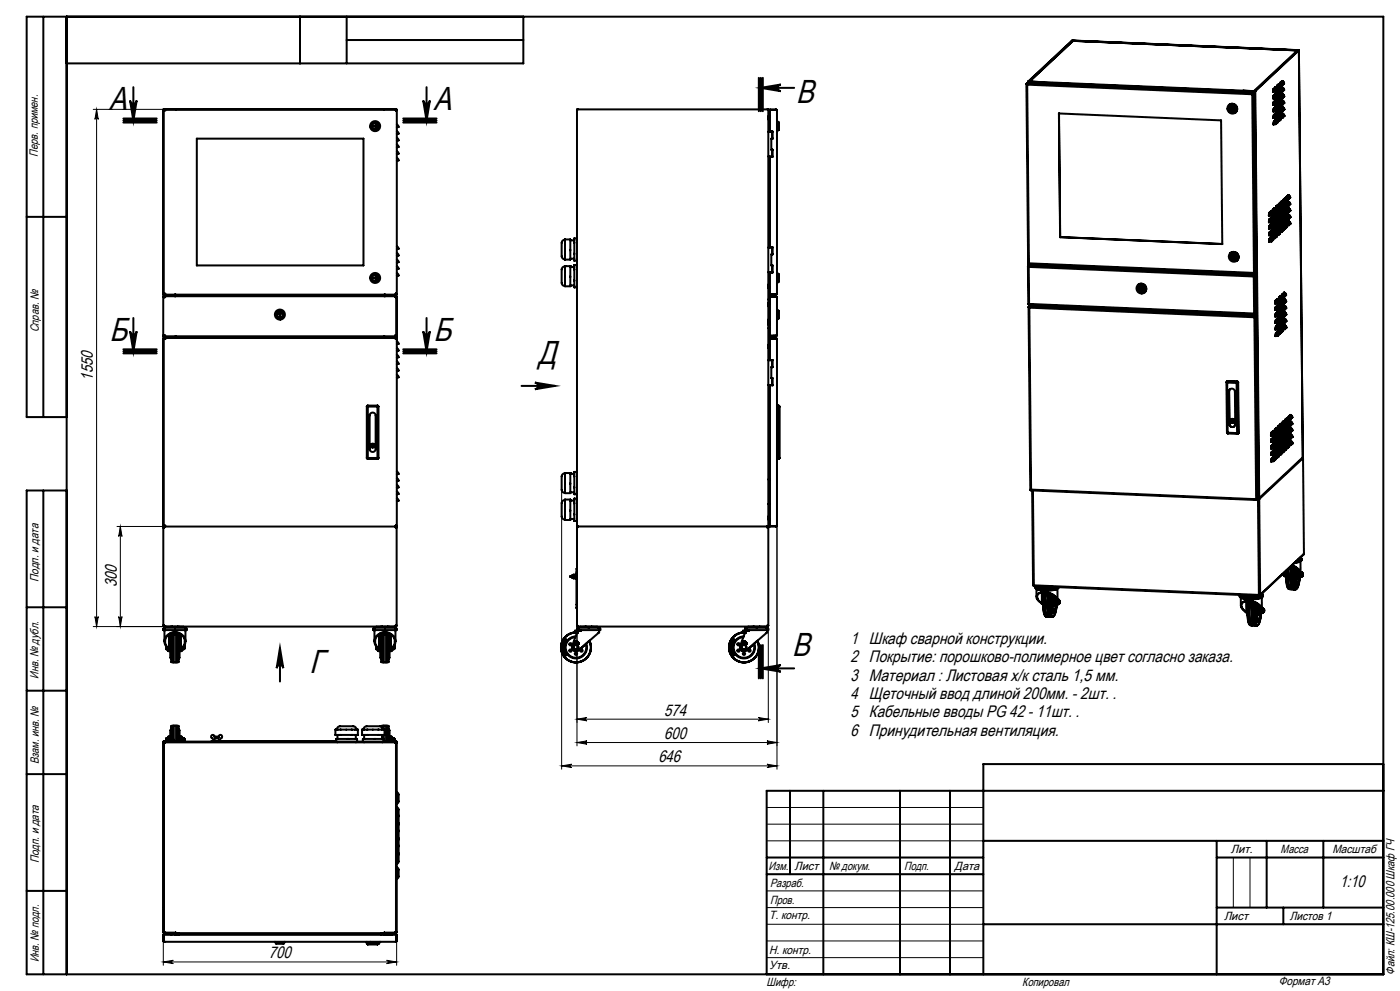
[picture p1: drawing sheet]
<svg xmlns="http://www.w3.org/2000/svg" width="420mm" height="297mm" viewBox="0 0 420 297" stroke-linecap="round" stroke-linejoin="round" font-family="sans-serif">
<defs><g id="words">
<g font-size="10">
<text x="32.7" y="32.9">A</text>
<text x="130.1" y="32.9">A</text>
<text x="238.8" y="31">В</text>
<text x="32.8" y="102.1">Б</text>
<text x="130" y="102.1">Б</text>
<text x="161.5" y="109.1">Д</text>
<text x="237.6" y="196.7">В</text>
<text x="92.9" y="201.6">Г</text>
</g>
<g font-size="5">
<text x="27.9" y="114.1" transform="rotate(-90 27.9 114.1)">1550</text>
<text x="35" y="176.1" transform="rotate(-90 35 176.1)">300</text>
<text x="255.1" y="193">1 Шкаф сварной конструкции.</text>
<text x="255.1" y="198.5">2 Покрытие: порошково-полимерное цвет согласно заказа.</text>
<text x="255.1" y="204">3 Материал : Листовая х/к сталь 1,5 мм.</text>
<text x="255.1" y="209.5">4 Щеточный ввод длиной 200мм. - 2шт. .</text>
<text x="199.2" y="214.5">574</text>
<text x="255.1" y="215">5 Кабельные вводы PG 42 - 11шт. .</text>
<text x="199.2" y="221.5">600</text>
<text x="255.1" y="220.5">6 Принудительная вентиляция.</text>
<text x="197.5" y="228.5">646</text>
<text x="402" y="265.9">1:10</text>
<text x="80.7" y="287.2">700</text>
</g>
<g font-size="3.6">
<text x="11.4" y="46.9" transform="rotate(-90 11.4 46.9)">Перв. примен.</text>
<text x="11.6" y="99.6" transform="rotate(-90 11.6 99.6)">Справ. №</text>
<text x="11.5" y="174.4" transform="rotate(-90 11.5 174.4)">Подп. и дата</text>
<text x="11.6" y="203.4" transform="rotate(-90 11.6 203.4)">Инв. № дубл.</text>
<text x="11.6" y="229" transform="rotate(-90 11.6 229)">Взам. инв. №</text>
<text x="369.2" y="255.7">Лит.</text>
<text x="384.2" y="255.7">Масса</text>
<text x="399.7" y="255.7">Масштаб</text>
<text x="11.7" y="258.8" transform="rotate(-90 11.7 258.8)">Подп. и дата</text>
<text x="230.6" y="260.6">Изм.</text>
<text x="238.4" y="260.6">Лист</text>
<text x="248.7" y="260.6">№ докум.</text>
<text x="271.3" y="260.7">Подп.</text>
<text x="286.4" y="260.7">Дата</text>
<text x="231" y="265.7">Разраб.</text>
<text x="230.7" y="275.5">Т. контр.</text>
<text x="231" y="270.9">Пров.</text>
<text x="367.2" y="275.7">Лист</text>
<text x="386.9" y="275.7">Листов 1</text>
<text x="230.7" y="285.8">Н. контр.</text>
<text x="11.6" y="288.4" transform="rotate(-90 11.6 288.4)">Инв. № подл.</text>
<text x="230.7" y="290.5">Утв.</text>
<text x="418.4" y="292.1" transform="rotate(-90 418.4 292.1)">Файл: КШ-125.00.000 Шкаф ГЧ</text>
<text x="230" y="295.5">Шифр:</text>
<text x="306.7" y="295.4">Копировал</text>
<text x="383.6" y="295.2">Формат A3</text>
</g>
</g></defs>
<path d="M39 30.1a1 1 0 0 0 1 1 1 1 0 0 0 1-1l-1 6zM127 30.1a1 1 0 0 0 1 1 1 1 0 0 0 1-1l-1 6zM228.2 26.3l6-1a1 1 0 0 0-.9 1 1 1 0 0 0 .9 1zM39 99.3a1 1 0 0 0 1 1 1 1 0 0 0 1-1l-1 6zM127 99.3a1 1 0 0 0 1 1 1 1 0 0 0 1-1l-1 6zM160.5 114.7l6 1-6 1a1 1 0 0 0 .9-1 1 1 0 0 0-.9-1zM84 194.2l1 6a1 1 0 0 0-1-.9 1 1 0 0 0-1 .9zM228.2 200.3l6-1a1 1 0 0 0-.9 1 1 1 0 0 0 .9 1z" fill="none" stroke="#000" stroke-width=".6" stroke-linecap="butt"/>
<g fill="none" stroke="#000" stroke-width=".3">
<path d="M28 32.8h21.4M29 32.8v155M29 32.8l.5 3a.5 .5 0 0 0-.5-.5 .5 .5 0 0 0-.5 .5zM35.1 157.8h13.9M36.1 157.8v30M36.1 157.8l.5 3a.5 .5 0 0 0-.5-.5 .5 .5 0 0 0-.5 .5zM168.5 146.8v83.7M173.1 157.8v65.7M233.1 157.5v73M28 187.8h21.3M28.5 184.8a.5 .5 0 0 0 .5 .5 .5 .5 0 0 0 .5-.5l-.5 3zM35.6 184.8a.5 .5 0 0 0 .5 .5 .5 .5 0 0 0 .5-.5l-.5 3z"/>
<path d="M230.5 187.5v29M173.1 215.5l3-.5a.5 .5 0 0 0-.5 .5 .5 .5 0 0 0 .5 .5zM173.1 215.5h57.4M227.5 215l3 .5-3 .5a.5 .5 0 0 0 .5-.5 .5 .5 0 0 0-.5-.5zM168.5 229.5l3-.5a.5 .5 0 0 0-.5 .5 .5 .5 0 0 0 .5 .5zM168.5 229.5h64.6M173.1 222.5l3-.5a.5 .5 0 0 0-.5 .5 .5 .5 0 0 0 .5 .5zM173.1 222.5h60M230.1 229l3 .5-3 .5a.5 .5 0 0 0 .5-.5 .5 .5 0 0 0-.5-.5zM230.1 222l3 .5-3 .5a.5 .5 0 0 0 .5-.5 .5 .5 0 0 0-.5-.5zM230 242h65M230 247h65"/>
<path d="M230 252h65M370 257v15M375 257v15M49 279.3v10M119 279.3v10M230 277h65M230 272h65M230 267h65M49 288.3l3-.5a.5 .5 0 0 0-.5 .5 .5 .5 0 0 0 .5 .5zM49 288.3h70M116 287.8l3 .5-3 .5a.5 .5 0 0 0 .5-.5 .5 .5 0 0 0-.5-.5zM230 287h65"/>
<path d="M230 282h65"/>
</g>
<g fill="none" stroke="#000" stroke-width=".6">
<path d="M13 5v120M20 5v287M90 5v14M104 5v14M104 12h53M157 5v14h-137M321.5 12.2l-13 12.2M321.5 12.2h.2M321.7 12.2l-13.1 12.2M321.7 12.2v.2M321.9 12.2h-.2M321.9 12.2l67.5 2.9"/>
<path d="M321.9 12.2v.1M321.9 12.1l-.4 .1M321.9 12.1v.1M321.9 12.1l67.5 2.9M321.9 12.2l-13.2 12.3M321.9 12.2l67.3 2.9M321.9 12.2l-13 12.2M321.9 12.2h.1M389.2 15.1l-13 12.2M389.2 15.1h.1M389.4 15.1h-.2M389.4 15.1h.1"/>
<path d="M389.4 15l.3 .1M389.4 15v.1M389.5 15.1l-13.1 12.2M389.5 15.1h.2M389.7 15.1l-13.1 12.2M389.7 15.1l1.1 122M37 36.7h10zM37 36.1h10M37 35.5h10M40 26.1v10M49 33l.4 .1M49 33v55.1"/>
<path d="M49.2 32.8l.2 .3M49.2 32.8h69.7M49.3 32.8h-.3v125h.2M52.7 32.8h.1M112.2 37.8l.7-.5 .1 .9zM115.3 32.8h.1M118.7 32.8h.3l-.1 125M118.7 33.1l.3-.1zM118.9 32.8l-.2 .3M119 39.4l.4 .2 .2 .5h-.6M119 37.4l.4 .2 .2 .5h-.6M121 36.1h10"/>
<path d="M121 35.5h10M121 36.7h10M128 26.1v10M227.6 23.3v10M228.2 23.3v10M228.2 26.3h10M228.8 23.3v10M230.5 34.9h.5M230.5 35.1h.2M230.5 39.5h1.1M230.7 34.9v.9h-.2M231 33l2.1 .1"/>
<path d="M231 33h1.8M231.6 39.5v2h.2M231.6 39.5h.2M231.6 39.4v.1M232.8 32.8l.3 .3M232.8 33h.1M232.8 32.8h-1.8v6.6h.8v2.2M232.8 32.8v.2M233.1 39.3h.1M233.1 36.3h.1M233.1 33.1v54.9M233.1 36.3v3"/>
<path d="M233.1 36.3l.6 .4v2.2l-.6 .4M307.9 25.2l.5 53.8M307.9 25.1l.3 .3M307.9 25.1l.6-.5 67.8 2.9M307.9 25.1l.2 .1M308.1 25.2v.1M308.1 25l.1 .4M308.1 25l67.8 2.9M308.1 25v.2M308.1 25.1v.1M308.2 25.4l67.5 2.8M308.2 25.4l.5 53.5"/>
<path d="M308.5 24.4v.2M308.5 24.4l.2 .1M308.5 24.4h.1M308.6 24.4h.3M308.6 24.4h.1M308.7 24.5l3.3 .1M308.7 24.5v.1M308.9 24.4v.1M308.9 24.4l67.3 3M312 24.6v.2zM312 24.6h.1M317.7 34l48.6 2.1 .4 37.1"/>
<path d="M317.7 34l.3 37.1M317.7 34l.4 37.1M368.7 31.5a1.5 1.5 0 0 1 2 .1 1.5 1.5 0 0 1 0 2.1M369 32a.93 .93 0 0 0 0 1.2 .93 .93 0 0 0 1.2 .1M369.2 32.7l.8 .4M369.3 32.6l-.1 .1M370 32.1v1M370 32.1l-.8 .6M370.7 33.7h.1M372.9 27.3h3.4M375.7 28.2l.5 53.6M375.9 27.9l-.2 .3"/>
<path d="M375.9 27.9v.1M375.9 28l-.2 .2M375.9 28h.1M376 28l-.3 .2M376 28l.6 53.9M376.2 27.3h.1M376.2 27.4v.1M376.2 27.7h.1M376.3 27.3l-.1 .1M376.3 27.5l-.4 .5M376.3 27.5l-.4 .4M376.4 27.3h-.1"/>
<path d="M376.4 27.3h.2M376.5 27.7l.5 53.8-.6 .5M376.5 27.7l-.6 .3M376.5 27.7l-.5 .3M376.6 27.3l-.4 .1M376.6 27.3l1.2 122M382 31.4h.1M382.1 26.6l-.1 .9M382.1 26.6v.1M382.1 28.6l-.1 .9M382.1 28.6h.1M382.1 26.7l-.1 .8"/>
<path d="M382.1 26.7l.6 .7M382.1 30.5l-.1 1M382.1 30.5l.1 .1M382.1 28.6l.6 .8M382.2 30.6l-.2 .8M382.2 30.6l.5 .7M382.2 34.4l-.2 1M382.2 34.4v.1M382.2 32.5l-.2 .9M382.2 32.5l.5 .8M382.2 36.4l-.1 .9M382.2 36.4h.1"/>
<path d="M382.2 34.5l-.2 .9M382.2 34.5l.6 .7M382.2 36.4l.6 .8M382.5 26.2l.1 .1M382.5 26.2h.2M382.5 26.2l-.4 .4M382.6 28.2h.1M382.6 28.2l-.5 .4M382.6 26.3l.5 .7M382.6 26.3l-.5 .4M382.6 30.1v.1M382.6 30.1h.1"/>
<path d="M382.6 30.1l-.5 .4M382.6 28.2l.6 .7M382.6 32.1h.1M382.6 32.1l-.4 .4M382.6 30.2l.6 .7M382.6 30.2l-.4 .4M382.6 34l.1 .1M382.6 34h.1M382.6 34l-.4 .4M382.6 26.2l.4 .3 .1 .5M382.6 26.2v.1M382.6 26.2h.1"/>
<path d="M382.6 32.1l.6 .7M382.6 36h.1M382.6 36l-.4 .4M382.7 28.2l.3 .3 .2 .4M382.7 28.2h-.1M382.7 28.2h.1M382.7 34.1l.5 .7M382.7 34.1l-.5 .4M382.7 30.1l.3 .3 .2 .5M382.7 30.1l-.1 .1M382.7 30.1h.1M382.7 27.4l-.7 .1"/>
<path d="M382.7 36l.5 .7M382.7 36l-.5 .4M382.7 32.1l.4 .3 .1 .4M382.7 32.1h-.1M382.7 32.1h.1M382.7 29.4l-.7 .1M382.7 34l.4 .3 .1 .5M382.7 34v.1M382.7 34h.1M382.7 31.3l-.7 .1M382.7 36l.4 .3 .1 .4M382.7 36h.1"/>
<path d="M382.7 33.3l-.7 .1M382.8 35.2l-.8 .2M382.8 37.2l-.7 .1M383.1 25.7h.1M383.1 25.7l-.1 .7M383.1 27l-.4 .4M383.1 27.6l.1 .1M383.1 27.6l-.1 .8M383.2 28.9l-.5 .5M383.2 25.7l.5 .7M383.2 25.7l-.2 .8M383.2 29.6h.1"/>
<path d="M383.2 29.6l-.2 .7 .2-.7M383.2 30.9l-.5 .4M383.2 27.7l.5 .7M383.2 27.7l-.2 .7M383.2 31.5l-.2 .8zM383.2 32.8l-.5 .5M383.2 29.6l.6 .7M383.2 33.5h.1M383.2 33.5l-.2 .7M383.2 34.8l-.4 .4M383.2 31.6l.6 .7M383.2 35.4l.1 .1"/>
<path d="M383.2 35.4l-.2 .8M383.2 36.7l-.4 .5M383.2 33.5l.6 .8M383.2 33.5l-.1 .8M383.3 35.5l.5 .7M383.3 35.5l-.2 .7M383.6 25.2v.1M383.6 25.2l.1 .1M383.6 25.2l-.5 .5M383.6 27.2h.1M383.6 27.2l-.5 .4M383.6 25.3l.6 .7"/>
<path d="M383.6 25.3l-.4 .4M383.6 29.1l.1 .1M383.6 29.1l-.4 .5M383.7 29.2h.1M383.6 27.2l.6 .8M383.6 27.2l-.4 .5M383.6 31.1h.1M383.6 31.1l-.4 .5M383.7 29.2l.5 .7M383.7 29.2l-.5 .4M383.7 33v.1M383.7 33l.1 .1"/>
<path d="M383.7 33l-.5 .5M383.7 25.3l.3 .2 .2 .5M383.7 25.3h-.1M383.7 25.3h.1M383.7 31.1l.5 .8M383.7 35h.1M383.7 35l-.5 .4M383.7 27.2l.4 .3 .1 .5M383.7 27.2h-.1M383.7 27.2h.1M383.7 33.1l.6 .7M383.7 33.1l-.5 .4"/>
<path d="M383.7 29.2l.4 .2 .1 .5M383.7 26.4l-.6 .2M383.7 35l.6 .8M383.7 35l-.4 .5M383.7 31.1l.4 .3 .1 .5M383.7 31.1h.1M383.7 28.4l-.6 .1M383.7 33.1l.4 .2 .2 .5M383.7 33.1h.1M383.8 30.3l-.7 .2M383.8 35l.3 .3 .2 .5M383.8 35h-.1"/>
<path d="M383.8 35h.1M383.8 32.3l-.7 .1M383.8 34.3l-.7 .1M383.8 36.2l-.6 .1M384.2 24.7h.1M384.2 24.7l-.2 .8 .2-.8M384.2 26l-.5 .4M384.2 26.6v.1M384.2 26.6l-.2 .8M384.2 28l-.5 .4M384.2 24.7l.6 .8M384.2 28.6h.1"/>
<path d="M384.2 28.6l-.2 .8M384.2 29.9l-.4 .4M384.2 26.7l.6 .7M384.2 26.7l-.1 .8M384.2 30.6l-.2 .7zM384.2 31.9l-.4 .4M384.2 28.6l.6 .8M384.2 28.6l-.1 .8M384.2 32.5l.1 .1M384.2 32.5l-.1 .8M384.3 33.8l-.5 .5M384.3 30.6l.5 .7"/>
<path d="M384.3 34.5h.1M384.3 34.5l-.2 .7M384.3 35.8l-.5 .4M384.3 32.6l.5 .7M384.3 32.6l-.2 .7M384.3 34.5l.5 .7M384.3 34.5l-.2 .8M384.6 24.3h.1M384.6 24.3l-.4 .4M384.6 26.2l.1 .1M384.6 26.2l-.4 .4M384.7 26.3h.1"/>
<path d="M384.7 24.3l.5 .7M384.7 24.3l-.5 .4M384.7 28.2h.1M384.7 28.2l-.5 .4M384.7 26.3l.5 .7M384.7 26.3l-.5 .4M384.7 30.1v.1M384.7 30.1l.1 .1M384.7 30.1l-.4 .5M384.7 28.2l.5 .8M384.7 32.1h.1M384.7 32.1l-.5 .4"/>
<path d="M384.7 24.3l.4 .3 .1 .4M384.7 24.3h.1M384.7 34l.1 .1M384.7 34l-.4 .5M384.8 34.1h.1M384.7 26.3l.4 .2 .1 .5M384.7 32.1l-.4 .5M384.7 28.2l.6 .7M384.8 25.5l-.7 .1M384.8 34.1l.5 .7M384.8 34.1l-.5 .4M384.8 30.2l.5 .7"/>
<path d="M384.8 30.2h-.1M384.8 30.2h.1M384.8 27.4l-.7 .2M384.8 32.1l.5 .7M384.8 32.1h-.1M384.8 32.1h.1M384.8 29.4l-.7 .1M384.8 34.1l.4 .2 .1 .5M384.8 31.3l-.6 .2M384.8 33.3l-.6 .1M384.8 35.2l-.6 .2M385.2 25l-.4 .5"/>
<path d="M385.2 27l-.4 .4M385.2 29l-.4 .4M385.3 30.9l-.5 .4M385.3 28.9l-.1 .1M385.3 32.9l-.5 .4M385.3 30.9h.1M385.3 34.8l-.5 .4M385.3 32.8v.1M59 41.6h50v38h-50zM119 47.4l.4 .2 .2 .5h-.6M119 41.4l.4 .2 .2 .5h-.6M119 45.4l.4 .2 .2 .5h-.6"/>
<path d="M119 43.4l.4 .2 .2 .5h-.6M230.5 46.9h1.1M231.5 44.9h.3M231.6 46.9h.2M231.6 44.9v2M231.8 41.5l-.3 .1M231.8 44.9v2.1h-.8v27.1h.8v2.2h-.4v3.3h.4M231.8 41.6h-.4v3.3h.4M385 59.9l-.2 .8zM385 59.9l.6 .8M385.4 59.5h.1M385.4 59.5l-.4 .4"/>
<path d="M385.5 59.5h.1M385.5 59.5l.5 .7M386 58.9l-.2 .8M386 59h.1M386 59l.6 .7M386 59l-.1 .7M386.5 58.5h.1M386.5 58.5l-.5 .5M386.5 58.5l.6 .8M386.5 58.5l.6 .7M386.6 59.7l-.7 .1M387.1 59.3l-.5 .4"/>
<path d="M387.1 59.2v.1M8 65h12M119 77.9l.4 .2 .2 .5h-.6M119 73.9l.4 .2 .2 .5h-.6M119 75.9l.4 .2 .2 .5h-.6M119 79.9l.4 .2 .2 .5h-.6M169.5 79.8a1.76 1.76 0 0 0-1 2.4v.8a2.68 2.68 0 0 0 .6 2.7h.4M169.5 71.8a1.76 1.76 0 0 0-1 2.4v1a2.28 2.28 0 0 0 .6 2.5h.4M169.5 79.8v5.9M169.5 79.8h.1M169.5 79.8h1.6M171.1 79.8v.2"/>
<path d="M171.1 79.8h.1M171.1 72v-.2h-1.6v5.9M171.1 72v5.8l-1.6-.1M171.1 72h1.2M171.1 77.5h1.2M172.3 79.4v6.7M172.3 79.4h.1M172.3 79.4h.8M173.1 71.4h-.8v6.7h.8M230.5 74.2h1.1M231.5 79.6h.3M231.6 74.2v2h.2l-.3 .1"/>
<path d="M231.6 74.2h.2M231.6 79.6v2M231.6 74.1v.1M231.8 79.6v2.1h-.8v6.6h1.8M308.4 79.8l.1 11.3M308.4 79.8l.2 .2M308.4 79.8h.1M308.4 79h.2M308.5 79.8l.1 .1M308.5 79.8h.1M308.5 79.6l.1 .4M308.5 79.6l67.8 2.9"/>
<path d="M308.5 79.6v.2M308.6 79v.1M308.6 79h.1M308.6 79.2l68.2 2.9-.5 .4M308.6 80l67.5 2.9M308.6 80l.1 11.1M308.6 78.9v.1M308.7 78.9l-.1 .1M308.7 78.9l-.1 .3M308.7 78.9l-.3 .1M308.7 78.9l67.5 2.9M309 79.2l-.6 .6"/>
<path d="M309 79.2h.1M309.2 79.2h.1M312.5 79.3v.1M318 71.1l48.7 2.1M318.1 71.1h-.1M318.1 71.1l48.6 2M369.1 75.9a1.5 1.5 0 0 1 2.1 .1 1.5 1.5 0 0 1-.1 2.1M369.1 75.9h.1M369.4 76.4a.93 .93 0 0 0 .1 1.2 .93 .93 0 0 0 1.2 .1M369.6 77l.7 .6M369.7 76.9l-.1 .1M370.5 76.6l-.2 1"/>
<path d="M370.5 76.6l-.9 .4M380.7 66.6h.1M380.7 68.6h.1M380.8 63.8l-.1 .9M380.8 63.8h.1M380.8 65.7l-.1 .9M380.8 65.7l.1 .1M380.9 63.8l-.2 .9M380.9 63.8l.5 .7M380.9 67.7l-.2 .9M380.9 67.7h.1M380.9 65.8l-.2 .8"/>
<path d="M380.9 65.8l.5 .7M380.9 69.6l-.1 .9M380.9 69.6v.1M380.9 67.7l.5 .7M380.9 69.7l-.1 .8M380.9 69.7l.6 .7M380.9 71.6l-.1 .9M380.9 71.6l.6 .7M381.3 63.3v.1M381.3 63.3l.1 .1M381.3 63.3l-.5 .5M381.3 65.3h.1"/>
<path d="M381.3 65.3l-.5 .4M381.3 63.4l.6 .7M381.3 63.4l-.4 .4M381.3 67.2l.1 .1M381.3 67.2l-.4 .5M381.3 65.3l.6 .8M381.3 65.3l-.4 .5M381.3 69.2h.1M381.3 69.2l-.4 .4M381.4 67.3l.5 .7M381.4 67.3l-.5 .4M381.4 71.1v.1"/>
<path d="M381.4 71.1l.1 .1M381.4 71.1l-.5 .5M381.4 63.4l.3 .2 .2 .5M381.4 63.4h-.1M381.4 63.4h.1M381.4 69.2l.5 .8M381.4 69.2l-.5 .5M381.4 65.3l.4 .3 .1 .5M381.4 65.3h-.1M381.4 65.3h.1M381.4 71.2l.5 .7M381.4 67.3l.4 .2 .1 .5"/>
<path d="M381.4 67.3h.1M381.4 64.5l-.7 .2M381.4 69.2l.4 .3 .1 .5M381.4 69.2h.1M381.4 66.5l-.7 .1M381.4 71.2l.4 .2 .1 .5M381.4 71.2h.1M381.4 68.4l-.7 .2M381.5 70.4l-.7 .1M381.5 72.3l-.7 .2M381.9 62.8h.1M381.9 62.8l-.2 .8"/>
<path d="M381.9 64.1l-.5 .4M381.9 64.7v.1M381.9 64.7l-.2 .8M381.9 66.1l-.5 .4M381.9 62.8l.5 .8M381.9 66.7h.1M381.9 66.7l-.2 .8M381.9 68l-.5 .4M381.9 64.8l.6 .7M381.9 64.8l-.1 .8M381.9 68.6v.1M381.9 68.6l-.2 .8"/>
<path d="M381.9 70l-.4 .4M381.9 66.7l.6 .8M381.9 66.7l-.1 .8M381.9 71.9l-.4 .4M381.9 68.7l.6 .7M381.9 68.7l-.1 .8M382 70.6l.5 .8M382 70.6l-.2 .8M382.3 62.4h.1M382.3 62.4l-.4 .4M382.3 64.3l.1 .1M382.3 64.3h.1"/>
<path d="M382.3 64.3l-.4 .4M382.4 62.4l.5 .7M382.4 62.4l-.5 .4M382.4 66.3h.1M382.4 66.3l-.5 .4M382.4 64.4l.5 .7M382.4 64.4l-.5 .4M382.4 68.2v.1M382.4 68.2h.1M382.4 68.2l-.5 .4M382.4 66.3l.5 .7M382.4 70.2h.1"/>
<path d="M382.4 70.2l-.4 .4M382.4 62.4l.4 .3 .1 .4M382.4 62.4h.1M382.4 68.3l.6 .7M382.4 68.3l-.5 .4M382.4 64.3l.4 .3 .1 .5M382.4 64.3v.1M382.4 64.3h.1M382.4 70.2l.6 .7M382.4 66.3l.4 .3 .1 .4M382.4 63.6l-.6 .1M382.5 68.2l.3 .3 .2 .5"/>
<path d="M382.5 68.2l-.1 .1M382.5 68.2h.1M382.5 65.5l-.7 .1M382.5 70.2l.4 .3 .1 .4M382.5 70.2h-.1M382.5 70.2h.1M382.5 67.5l-.7 .1M382.5 69.4l-.7 .2M382.5 71.4l-.6 .1M382.9 63.1l-.5 .5M382.9 63.8h.1M382.9 63.8l-.2 .7"/>
<path d="M382.9 65.1l-.4 .4M382.9 61.9l.6 .7M382.9 61.9l-.2 .7M382.9 61.9l-.1 .7M382.9 65.7l.1 .1M382.9 65.7l-.1 .8M382.9 67l-.4 .5M382.9 63.8l.6 .7M382.9 63.8l-.1 .8M382.9 67.7h.1M382.9 67.7l-.1 .7 .2-.7M383 69l-.5 .4"/>
<path d="M383 65.8l.5 .7M383 65.8l-.2 .7M383 70.9l-.5 .5M383 67.7l.5 .8M383 69.7l.6 .7M383 69.7l-.2 .7M383.4 61.4h.1M383.4 61.4l-.5 .5M383.4 63.3l.1 .1M383.4 63.3l-.5 .5M383.4 63.4h.1M383.4 61.4l.5 .8"/>
<path d="M383.4 65.3h.1M383.4 65.3l-.5 .4M383.4 63.4l.6 .7M383.4 63.4l-.5 .4M383.4 67.2v.1M383.4 67.2l.1 .1M383.4 67.2l-.5 .5M383.4 65.3l.6 .8M383.4 65.3l-.4 .5M383.4 69.2h.1M383.4 69.2l-.4 .5M383.4 61.4l.4 .3 .1 .5"/>
<path d="M383.4 67.3l.6 .7M383.4 67.3l-.4 .4M383.5 63.4l.3 .2 .2 .5M383.5 63.4h-.1M383.5 63.4h.1M383.5 69.2l.5 .8M383.5 65.3l.4 .3 .1 .5M383.5 65.3h-.1M383.5 65.3h.1M383.5 62.6l-.7 .1M383.5 67.3l.4 .2 .1 .5M383.5 67.3h-.1"/>
<path d="M383.5 67.3h.1M383.5 64.5l-.7 .2M383.5 69.2l.4 .3 .1 .5M383.5 69.2h.1M383.5 66.5l-.6 .1M383.5 68.5l-.6 .1M383.6 70.4l-.7 .1M383.9 60.8l.1 .1M383.9 60.8l-.1 .8 .2-.7M383.9 62.2l-.4 .4M383.9 62.8h.1M383.9 62.8l-.1 .8"/>
<path d="M384 64.1l-.5 .4M384 60.9l.5 .7M384 64.8h.1M384 64.8l-.2 .7M384 66.1l-.5 .4M384 62.8l.5 .8M384 62.8l-.2 .8M384 66.7v.1M384 66.7l-.2 .8 .2-.7M384 68l-.5 .5M384 64.8l.6 .7M384 64.8l-.2 .8"/>
<path d="M384 68.7l-.2 .7zM384 70l-.4 .4M384 66.8l.6 .7M384 68.7l.6 .7M384.4 60.4v.1M384.4 60.4l.1 .1M384.4 60.4l-.5 .4M384.4 62.4h.1M384.4 62.4l-.5 .4M384.4 60.5l.6 .7M384.4 60.5l-.4 .4M384.4 64.3l.1 .1"/>
<path d="M384.4 64.3l-.4 .5M384.5 64.4h.1M384.4 62.4l.6 .8M384.4 62.4l-.4 .4M384.4 66.3h.1M384.4 66.3l-.4 .4M384.5 66.3h.1M384.5 64.4l.5 .7M384.5 64.4l-.5 .4M384.5 68.2v.1M384.5 68.2l.1 .1M384.5 68.2l-.5 .5"/>
<path d="M384.5 60.5l.4 .2 .1 .5M384.5 60.5h-.1M384.5 60.5h.1M384.5 66.3l.5 .8M384.5 66.3l-.5 .5M384.5 62.4l.4 .3 .1 .5M384.5 62.4h-.1M384.5 62.4h.1M384.5 61.6l-.6 .2M384.5 66.3l.6 .7M384.5 63.6l-.6 .1M384.5 68.3l.6 .7"/>
<path d="M384.5 68.3h.1M384.6 65.5l-.7 .2M384.6 67.5l-.7 .1M384.6 69.4l-.7 .2M385 61.2l-.5 .4M385 61.8v.1M385 61.8l-.2 .8 .2-.7M385 63.2l-.5 .4M385 63.8h.1M385 63.8l-.2 .8M385 65.1l-.4 .4M385 61.9l.6 .7"/>
<path d="M385 65.7l.1 .1M385 65.7l-.2 .8M385 67.1l-.4 .4M385 65.1h.1M385 63.8l.6 .8M385 63.8l-.1 .8M385 67.7l-.1 .8M385.1 67.7h.1M385.1 69l-.5 .4M385.1 67l-.1 .1M385.1 65.8l.5 .7M385.1 65.8l-.2 .8"/>
<path d="M385.1 69h.1M385.1 67.7l.5 .8M385.1 67.7l-.2 .8M385.4 61.4l.1 .1M385.4 61.4h.1M385.4 61.4l-.4 .4M385.5 63.4h.1M385.5 63.4l-.5 .4M385.5 61.5l-.5 .4M385.5 65.3h.1M385.5 65.3l-.5 .4M385.5 65.4h.1"/>
<path d="M385.5 63.4l.6 .7M385.5 67.3h.1M385.5 67.3l-.5 .4M385.5 65.4l.6 .7M385.5 65.4l-.4 .4M385.5 61.4l.6 .7M385.5 61.4v.1M385.5 61.4h.1M385.5 67.3l.6 .7M385.5 63.4l.4 .3 .2 .4M385.6 60.7l-.7 .1M385.6 65.3l.5 .7"/>
<path d="M385.6 65.3l-.1 .1M385.6 65.3h.1M385.6 62.6l-.7 .1M385.6 67.3l.5 .7M385.6 67.3h-.1M385.6 67.3h.1M385.6 64.6l-.7 .1M385.6 66.5l-.6 .1M385.6 68.5l-.6 .1M386 60.2l-.4 .5M386 60.9l-.2 .7M386.1 60.9h.1"/>
<path d="M386 62.2l-.4 .4M386 60.2h.1M386 62.8l.1 .1M386 62.8l-.1 .8M386.1 64.1l-.5 .5M386.1 62.1l-.1 .1M386.1 60.9l.5 .7M386.1 60.9l-.2 .8M386.1 64.8h.1M386.1 64.8l-.2 .7M386.1 66.1l-.5 .4M386.1 62.9l.5 .7"/>
<path d="M386.1 62.9l-.2 .7M386.1 66.7l-.2 .8M386.1 66.8h.1M386.1 68l-.5 .5M386.1 66v.1M386.1 64.8l.5 .7M386.1 64.8l-.2 .8M386.1 68h.1M386.1 66.8l.6 .7M386.1 66.8l-.1 .7M386.5 60.4v.1M386.5 60.4l.1 .1"/>
<path d="M386.5 60.4l-.5 .5M386.5 62.4h.1M386.5 62.4l-.5 .4M386.5 60.5l-.4 .4M386.5 64.3l.1 .1M386.5 64.3l-.4 .5M386.5 62.4l-.4 .5M386.5 66.3h.1M386.5 66.3l-.4 .4M386.6 64.4l.5 .7M386.6 64.4l-.5 .4M386.6 60.5l.5 .7"/>
<path d="M386.6 60.5h-.1M386.6 60.5h.1M386.6 66.3l.5 .8M386.6 66.3l-.5 .5M386.6 62.4l.5 .7M386.6 62.4h-.1M386.6 62.4h.1M386.6 64.4l.4 .2 .1 .5M386.6 64.4h.1M386.6 61.6l-.6 .2M386.6 66.3l.5 .7M386.6 66.3h.1"/>
<path d="M386.6 63.6l-.6 .1M386.6 65.5l-.6 .2M386.7 67.5l-.7 .1M387.1 61.2l-.5 .4M387.1 63.2l-.5 .4M387.1 61.2h.1M387.1 65.1l-.5 .4M387.1 63.1v.1M387.1 67.1l-.4 .4M387.1 67v.1M40 95.3v10M49 88.1h.2"/>
<path d="M49.1 88.9l.2 .2M49.1 88.8l.2 .3M49.1 88.8v.1M49.1 88.8h69.7M49.2 88.2v.1M49.2 88.3h69.7M49.4 88l-.4 .1M49.4 88l-.2 .3M49.4 88l-.2 .2M49.4 88l-.2 .1M52.4 88.3v.5M52.5 88.3v.5h.2"/>
<path d="M52.7 88.3h.1M83.5 93.9h.9l-.4 .8zM112.2 83.3l.8-.4-.1 .9zM115.3 88.3h.1M115.5 88.3v.5h-.2M115.5 88.3v.5M118.7 88l.3 .1h-.1M118.7 88l.2 .3M118.7 88l.2 .2M118.7 88l.2 .1M118.8 88.8l-.1 .3M118.8 88.9l-.1 .2"/>
<path d="M118.8 88.8v.1M118.8 88.9h.2M118.9 88.2v.1M119 88.9l-.3 .2M119 88.9v11.7M119 81.9l.4 .2 .2 .5h-.6M128 95.3v10M171.1 80v5.8l-1.6-.1M171.1 80h1.2M171.1 85.5h1.2M172.3 86.1h.1M172.3 86.1h.8"/>
<path d="M230.5 89.8h.3v1.1M230.5 90.8l.5 .1M230.5 91h.2M230.5 85.3h.2v.8h.3M230.5 95.8h.2v.8h.3M230.5 98.4h.5M230.5 81.6h1.1M230.7 96.5h-.2M230.7 86h-.2M231 96.7l-.5 .1M231 86.2l-.5 .1M231 90.9h-.3v.9h-.2"/>
<path d="M231 88.9h1.8M231 88.1h1.8M231 97.1l-.5 .2h.5M231.6 81.6h.2M232.8 88.9l.3 .2M232.8 88.8l.3 .3M232.8 88.9l.1 .1M232.8 88.8h-1.8v12h1.8M232.8 88.2v.1M232.8 88.8v.1M232.9 88.1l-.1 .1M233.1 88l-.3 .1"/>
<path d="M233.1 88l-.3 .3M233.1 95.8h.1M233.1 92.8h.1M233.1 84.8h.1M233.1 81.8h.1M233.1 89.1v11.4M233.1 92.8v3M233.1 92.8l.6 .4v2.2l-.6 .4M233.1 81.8l.6 .4v2.2l-.6 .4M233.1 81.8v3M308.5 91.2h.1M308.6 92l.5 54.8"/>
<path d="M308.6 92l.2 .2M308.6 92h.1M308.6 91.1v.1M308.7 91.2v.1M308.7 91.3l67.7 2.9M308.7 91.1l-.1 .1M308.7 91.1v.1M308.7 92l.1 .1M308.7 92h.1M308.7 91.1v.2M308.7 91.1l-.2 .1M308.7 91.1l67.5 2.9"/>
<path d="M308.7 91.8l.1 .4M308.7 91.8v.2M308.7 91.8l67.8 2.9M308.7 91.8l.4-.4 67.8 2.9M308.7 91.8l-.1 .2M308.8 92.2l.5 54.5M308.8 92.2l67.5 2.9M309.1 91.3v.2M309.3 91.4v.1M312.6 91.5v.1M341.4 85.4a1.5 1.5 0 0 1 2.1 .1 1.5 1.5 0 0 1-.1 2.1M341.4 85.4h.1"/>
<path d="M341.7 85.9a.93 .93 0 0 0 .1 1.2 .93 .93 0 0 0 1.2 .1M341.8 86.3l.5 .7M342.4 86.9l-.1 .1M342.8 86.1l-1 .2M342.8 86.1l-.5 .9M343.4 87.6h.1M373.5 81.9v.1M373.6 94.1v.1M376.1 82.9l.1 11.1M376.2 81.8l.4 .1M376.2 81.8l.2 .2M376.2 94l.4 .1"/>
<path d="M376.2 94l.3 .2M376.3 81.8l.1 .1M376.3 94l.2 .1M376.3 95.1l.5 54.5M376.3 82.5l-.2 .4M376.3 82.5v.1M376.4 95.1h-.1M376.4 81.9h.1M376.4 82.7l-.3 .2M376.4 82.7h.1M376.4 94.1h.1M376.4 81.9v.1"/>
<path d="M376.4 81.9h.2M376.5 94.1v.1M376.5 82.7l-.4 .2M376.5 82.7l.1 11.4M376.5 94.7l-.2 .4M376.5 94.7v.2M376.5 94.9l-.1 .2M376.5 94.9h.2M376.6 94.1h-.1M376.7 94.9l-.4 .2M376.7 94.9l.5 54.8M376.7 81.7l.1 .6"/>
<path d="M376.7 82.3h.1M376.8 82.3l-.5 .3M376.8 81.6v.1M376.9 93.8v.5M376.9 93.8h.1M376.9 94.6h.1M376.9 82.3l-.4 .4M376.9 82.3l.1 11.4-.5 .5M376.9 82.3l-.5 .4M376.9 94.3l-.4 .4M376.9 94.3v.2M376.9 94.5l-.4 .4"/>
<path d="M377 94.5l-.5 .4M377 94.5h.1M377.1 94.5l-.4 .4M377.1 94.5l.5 54.8M382.6 92.9h.1M382.6 94.9h.1M382.7 90.1l-.1 .9M382.7 90.1h.1M382.7 92l-.2 .9M382.8 92.1h.1M382.7 90.1l.6 .7M382.7 94l-.1 .9"/>
<path d="M382.7 94h.1M382.8 92.1l-.2 .8M382.8 92.1l.5 .7M382.8 95.9l-.2 .9M382.8 95.9v.1M382.8 94l-.2 .9M382.8 94l.5 .7M382.8 97.9l-.2 .9M382.8 97.9h.1M382.8 96l-.2 .8M382.8 96l.5 .7M382.8 99.8l-.2 .9"/>
<path d="M382.8 99.9h.1M382.8 97.9l.6 .7M382.8 99.9l-.1 .8M382.8 99.9l.6 .7M383.2 89.6v.1M383.2 89.6l.1 .1M383.2 89.6l-.5 .5M383.2 91.6h.1M383.2 91.6l-.5 .4M383.2 89.7l.5 .7M383.2 93.5v.1M383.2 93.5l.1 .1"/>
<path d="M383.2 93.5l-.5 .5M383.2 91.6l.6 .8M383.2 91.6l-.4 .5M383.2 95.5h.1M383.2 95.5l-.4 .4M383.2 93.6l.5 .2 .1 .5M383.2 93.6l.6 .7M383.2 93.6l-.4 .4M383.2 97.4l.1 .1M383.2 97.4l-.4 .5M383.2 89.7l.6 .7M383.2 89.7h.1"/>
<path d="M383.3 95.5l.5 .8M383.3 95.5l-.5 .5M383.3 99.4h.1M383.3 99.4l-.5 .5M383.3 91.6l.5 .7M383.3 91.6h-.1M383.3 91.6h.1M383.3 97.5l.5 .7M383.3 97.5l-.5 .4M383.3 93.6h.1M383.3 90.8l-.7 .2M383.3 99.4l.5 .8"/>
<path d="M383.3 95.5l.4 .3 .1 .5M383.3 95.5h.1M383.3 92.8l-.7 .1M383.3 97.5h.1M383.3 94.7l-.7 .2M383.3 99.4l.4 .3 .1 .5M383.3 96.7l-.7 .1M383.4 98.6l-.8 .2M383.7 90.4l-.4 .4M383.8 91v.1M383.8 91l-.2 .8M383.8 92.4l-.5 .4"/>
<path d="M383.8 90.4h-.1M383.8 89.1l.5 .8M383.8 89.1l-.2 .8M383.8 93h.1M383.8 93l-.2 .8M383.8 94.3l-.5 .4M383.8 92.3v.1M383.8 91.1l.5 .7M383.8 91.1l-.2 .8M383.8 94.9v.1M383.8 94.9l-.2 .8M383.8 96.3l-.5 .4"/>
<path d="M383.8 94.3h.1M383.8 93l.6 .8M383.8 96.9h.1M383.8 96.9l-.2 .8M383.8 98.2l-.4 .4M383.8 95l.6 .7M383.8 95l-.1 .8M383.8 98.2h.1M383.8 96.9l.6 .8M383.8 96.9l-.1 .8M383.9 98.9l.5 .7M383.9 98.9l-.2 .7"/>
<path d="M383.9 98.9l-.2 .8M384.2 88.7h.1M384.2 88.7l-.4 .4M384.2 90.6v.1M384.2 90.6h.1M384.2 90.6l-.4 .4M384.2 88.7l.6 .7M384.2 92.6h.1M384.2 92.6l-.4 .4M384.2 90.7l.6 .7M384.2 90.7l-.4 .4M384.3 94.5v.1"/>
<path d="M384.3 94.5l.1 .1M384.3 94.5l-.5 .4M384.3 92.6l.5 .7M384.3 92.6l-.5 .4M384.3 96.5h.1M384.3 96.5l-.5 .4M384.3 88.7l.4 .3 .1 .4M384.3 88.7h-.1M384.3 88.7h.1M384.3 94.6l.5 .7M384.3 94.6l-.5 .4M384.3 98.4v.1"/>
<path d="M384.3 98.4l.1 .1M384.3 98.4l-.4 .5M384.3 90.6l.4 .3 .1 .5M384.3 90.6l-.1 .1M384.3 90.6h.1M384.3 96.5l.6 .7M384.3 92.6l.4 .3 .1 .4M384.3 92.6h.1M384.3 98.5l.6 .7M384.3 89.9l-.6 .1M384.3 94.5l.4 .3 .1 .5M384.3 94.5h.1"/>
<path d="M384.3 91.8l-.6 .2M384.4 96.5l.3 .3 .2 .4M384.4 96.5h-.1M384.4 96.5h.1M384.4 93.8l-.7 .1M384.4 98.4l.4 .3 .1 .5M384.4 98.4l-.1 .1M384.4 98.4v.1M384.4 95.7l-.7 .2M384.4 97.7l-.7 .1M384.4 99.6l-.6 .2M384.8 88.1v.1"/>
<path d="M384.8 88.1l-.2 .8M384.8 89.4l-.5 .5M384.8 91.4l-.5 .4M384.8 88.2l.6 .7M384.8 88.2l-.2 .7M384.8 92v.1M384.8 92l-.2 .8M384.8 93.3l-.4 .5M384.8 90.1l.6 .8M384.8 90.1l-.2 .7M384.8 90.1l-.1 .8M384.8 94h.1"/>
<path d="M384.8 94l-.1 .7M384.8 95.3l-.4 .4M384.8 92.1l.6 .7M384.8 92.1l-.1 .7M384.8 95.9l.1 .1M384.8 95.9l-.1 .8M384.9 97.2l-.5 .5M384.9 94l.5 .8M384.9 94l-.2 .8M384.9 99.2l-.5 .4M384.9 96l.5 .7M384.9 96l-.2 .8"/>
<path d="M384.9 97.9l.6 .8M384.9 97.9l-.2 .7M384.9 97.9l-.2 .8M385.2 87.7h.1M385.2 87.7l-.4 .4M385.2 89.6l.1 .1M385.2 89.6l.2 .1M385.2 89.6l-.4 .5M385.3 87.7l.5 .8M385.3 87.7l-.5 .5M385.3 91.6h.1M385.3 91.6l-.5 .4"/>
<path d="M385.3 89.7l.5 .7M385.3 93.5v.1M385.3 93.5l.1 .1M385.3 93.5l-.5 .5M385.3 91.6l.6 .8M385.3 91.6l-.5 .5M385.3 95.5h.1M385.3 95.5l-.5 .4M385.3 87.7l.4 .3 .1 .5M385.3 87.7h.1M385.3 93.6l.6 .7M385.3 93.6l-.4 .4"/>
<path d="M385.3 97.4l.1 .1M385.3 97.4l-.4 .5M385.3 89.7l.4 .2 .1 .5M385.3 89.7h.1M385.3 95.5l.6 .8M385.3 95.5l-.4 .5M385.4 91.6l.3 .3 .2 .5M385.4 91.6h-.1M385.4 91.6h.1M385.4 88.9l-.7 .1M385.4 97.5l.5 .7M385.4 93.6l.3 .2 .2 .5"/>
<path d="M385.4 93.6h-.1M385.4 93.6h.1M385.4 90.9l-.7 .1M385.4 95.5l.4 .3 .1 .5M385.4 95.5h-.1M385.4 95.5h.1M385.4 92.8l-.7 .1M385.4 97.5l.4 .3 .1 .4M385.4 97.5h.1M385.4 94.8l-.6 .1M385.4 96.7l-.6 .1M385.5 98.7l-.7 .1"/>
<path d="M385.8 88.5l-.4 .4M385.8 90.4l-.4 .5M385.9 92.4l-.5 .4M385.9 94.3l-.5 .5M385.9 96.3l-.5 .4M385.9 98.2l-.4 .5M37 105.3h10M37 104.7h10M37 105.9h10M49 101.5l.4 .1M49 101.5v56.1M49 101.5h.2"/>
<path d="M49.1 100.6v.2M49.1 100.8h69.7M49.2 101.5l.2 .1M49.2 101.3l.2 .3M49.2 101.3v.2M49.2 101.3h69.7M49.3 100.5l-.2 .3M49.3 100.5l-.2 .1M52.7 100.8v.5M115.3 100.8v.5M118.7 100.5l.1 .3M118.7 100.5l.1 .1"/>
<path d="M118.7 100.5l.3 .1M118.8 100.6v.2M118.8 100.6h.2M118.9 101.3l-.2 .3M118.9 101.5l-.2 .1M118.9 101.3v.2M118.9 101.5h.1l-.3 .1M119 102.4l.4 .2 .2 .5h-.6M119 108.4l.4 .2 .2 .5h-.6M119 110.4l.4 .2 .2 .5h-.6M119 104.4l.4 .2 .2 .5h-.6M119 106.4l.4 .2 .2 .5h-.6"/>
<path d="M119 112.4l.4 .2 .2 .5h-.6M121 105.3h10M121 104.7h10M121 105.9h10M156.5 115.7h10M230.5 103.3l.5 .1M230.5 103.5h.2M230.5 115.4h1.1M230.5 108h1.1M231 103.4h-.3v.9h-.2M231 100.6h1.8M231 101.5h1.8"/>
<path d="M231.5 113.4h.1M231.5 113.4h.3M231.6 115.4h.2M231.6 108v2h.2M231.6 108h.2M231.6 113.4v2M231.6 107.9v.1M231.8 110l-.3 .1M231.8 110.1h-.4v3.3h.4v2.1h-.8v42.3h1.8M232 100.6h.3M232.8 101.5l.3 .1M232.8 101.3l.3 .3"/>
<path d="M232.8 101.5h.1M232.8 101.3h-1.8v6.6h.8v2.2M232.8 100.6v.2M232.8 101.3v.2M232.9 100.6h-.1M233.1 100.5l-.3 .1M233.1 100.5l-.3 .3M233.1 101.6v55.9M367.9 114.6l.3 .1M367.9 114.6l.2 15M368.2 114.7l2.8 .1M368.2 114.7l.1 15"/>
<path d="M368.2 114.3l-.3 .3M368.2 114.3v.4M368.2 114.3l2.8 .1M368.3 114.2l-.3 .2M368.3 114.2l2.9 .1M368.3 114.2l-.1 .1M368.7 117.3a.88 .88 0 0 1 .9-.8 .88 .88 0 0 1 .9 .9l.1 9.7a.88 .88 0 0 1-.9 .9 .88 .88 0 0 1-.9-.9M368.7 117.3l.1 9.8M368.7 117.3h.1M369 116.7l-.3 .6M371 114.8l.1 15M371 114.4l.3 .3"/>
<path d="M371 114.4v.4M371.2 114.3l.3 .3M371.2 114.3l-.2 .1M371.3 114.7l-.3 .1M371.3 114.7l.2 15.1M371.5 114.6l-.2 .1M371.5 114.6l.1 15M382.7 100.7h.1M383.4 100.6l-.7 .1M383.8 100.2l-.4 .4M20 125h-12v-120h407v287h-407v-145h12M110 137.3l.3 .3"/>
<path d="M110 121.9h3.5M110 137.3h3.5M110 121.9v15.4M110.3 121.6l-.3 .3M110.3 121.6v16M110.3 121.6h2.9M110.3 137.6h2.9M111.2 123.9a.9 .9 0 0 1 1-.2 .9 .9 0 0 1 .5 .9v10a.9 .9 0 0 1-.9 .9 .9 .9 0 0 1-.9-.9v-10zM111.7 133.1l.3 .4-.1 .5zM113.2 121.6l.3 .3M113.2 121.6v16M113.5 137.3l-.3 .3"/>
<path d="M113.5 121.9v15.4M233.1 121.6h.5M233.1 137.6h.5M233.6 121.6v.3M233.6 137.3v.3M233.6 121.9h.3M233.6 137.3h.3M233.6 121.6l.3 .3M233.6 121.9v15.4M233.9 121.9v15.4M233.9 137.3l-.3 .3M368.1 129.6l.3 .3"/>
<path d="M368.1 129.6l.2 .1M368.3 129.7l2.8 .1M368.3 129.7l.1 .2M368.4 129.9l2.8 .1M368.8 127.1a.91 .91 0 0 0 .5 .8 .91 .91 0 0 0 1-.1M368.8 127.1h.1M369.3 125.7a.6 .6 0 0 1 .6-.1 .6 .6 0 0 1 .4 .5M369.3 125.7h.1M369.7 125.7v.8M369.7 126.5l-.1 .1M369.7 126.5h.1M369.7 125.7l.1 .6"/>
<path d="M369.7 125.7l-.1 .9M369.8 126.3l-.2 .3M369.8 126.3h.1M370.3 126.1l-.2 .5M371.1 129.8l.1 .2M371.5 129.8l-.3 .2M371.5 129.8h-.4M371.6 129.6l-.2 .4M371.6 129.6l-.1 .2M381.3 130.5h.1M381.5 129.6l-.2 .9M381.5 129.6v.1"/>
<path d="M381.5 129.7l-.2 .8M381.5 129.7l.5 .7M381.5 133.5l-.1 .9M381.5 133.5v.1M381.5 131.6l-.2 .9M381.5 131.6l.6 .7M381.5 135.5l-.1 .9M381.5 135.5h.1M381.5 133.6l-.1 .8M381.5 133.6l.6 .7M381.5 137.4l-.1 .9M381.5 137.4l.1 .1"/>
<path d="M381.5 135.5l.6 .7M381.6 137.5l-.2 .8M381.6 137.5l.5 .7M381.9 129.2h.1M381.9 129.2l-.4 .4M381.9 131.1l.1 .1M381.9 131.1l-.4 .5M381.9 129.2l.6 .8M381.9 129.2l-.4 .5M381.9 133.1h.1M381.9 133.1h.2M381.9 133.1l-.4 .4"/>
<path d="M382 131.2l.5 .7M382 135l.1 .1M382 135l-.5 .5M382 135.1h.1M382 133.1l.5 .8M382 133.1l-.5 .5M382 137h.1M382 137l-.5 .4M382 129.2l.4 .3 .1 .5M382 129.2h-.1M382 129.2h.1M382 135.1l.6 .7"/>
<path d="M382 135.1l-.5 .4M382 131.2l.4 .2 .1 .5M382 131.2h.1M382 137l.6 .8M382 137l-.4 .5M382 133.1l.4 .3 .1 .5M382 133.1h.1M382 130.4l-.7 .1M382.1 135.1l.3 .2 .2 .5M382.1 135.1h-.1M382.1 135.1h.1M382.1 132.3l-.8 .2"/>
<path d="M382.1 137l.4 .3 .1 .5M382.1 137h-.1M382.1 137h.1M382.1 134.3l-.7 .1M382.1 136.2l-.7 .2M382.1 138.2l-.7 .1M382.5 128.6v.1M382.5 128.6l-.2 .8 .2-.7M382.5 130l-.5 .4M382.5 130.6h.1M382.5 130.6l-.2 .8 .2-.8M382.5 131.9l-.4 .4"/>
<path d="M382.5 128.7l.6 .7M382.5 132.5l.1 .1M382.5 132.5l-.1 .8M382.5 133.9l-.4 .4M382.5 130.6l.6 .8M382.5 134.5l.1 .1M382.5 134.5l-.1 .8M382.6 135.8l-.5 .4M382.6 132.6l.5 .7M382.6 132.6l-.2 .8M382.6 136.5h.1M382.6 136.5l-.2 .7 .2-.7"/>
<path d="M382.6 137.8l-.5 .4M382.6 134.6l.5 .7M382.6 134.6l-.2 .7M382.6 136.5l.6 .7M382.9 128.2l.2 .1M382.9 128.2l-.4 .4M383 128.3h.1M383 130.2h.1M383 130.2l-.5 .4M383 128.3l.5 .7M383 128.3l-.5 .4M383 132.1v.1"/>
<path d="M383 132.1l.1 .1M383 132.1l-.5 .4M383 130.2l.6 .7M383 134.1h.1M383 134.1l-.5 .4M383 132.2l.6 .7M383 132.2l-.4 .4M383 136l.1 .1M383 136l-.4 .5M383.1 136.1h.1M383 128.3l.4 .2 .1 .5M383 134.1l.6 .8"/>
<path d="M383 134.1l-.4 .5M383.1 130.2l.3 .3 .2 .4M383.1 130.2h-.1M383.1 130.2h.1M383.1 136.1l.5 .7M383.1 136.1l-.5 .4M383.1 132.2l.3 .2 .2 .5M383.1 132.2h-.1M383.1 132.2h.1M383.1 129.4l-.7 .2M383.1 134.1l.5 .7M383.1 134.1h-.1"/>
<path d="M383.1 134.1h.1M383.1 131.4l-.7 .1M383.1 133.3l-.6 .2M383.1 135.3l-.6 .1M383.2 137.2l-.7 .2M383.5 127.7h.1M383.5 127.7l-.1 .8M383.5 129l-.4 .4M383.5 129.6l.1 .1M383.5 129.6l-.1 .8 .2-.7M383.6 130.9l-.5 .5M383.6 127.7l.5 .8"/>
<path d="M383.6 127.7l-.2 .8M383.6 132.9l-.5 .4M383.6 129.7l.5 .7M383.6 133.5v.1M383.6 133.5l-.2 .8M383.6 134.9l-.5 .4M383.6 131.6l.6 .8M383.6 131.6l-.2 .8M383.6 135.5h.1M383.6 135.5l-.2 .8M383.6 136.8l-.4 .4M383.6 134.8v.1"/>
<path d="M383.6 133.6l.6 .7M383.6 133.6l-.1 .8M383.6 136.8h.1M383.6 135.5l.6 .8M383.6 135.5l-.1 .8M384 127.2l.1 .1M384 127.2l-.5 .5M384 127.3h.1M384 129.2h.1M384 129.2l-.5 .4M384 127.3l.6 .7M384 127.3l-.4 .4"/>
<path d="M384 131.2h.1M384 131.2l-.4 .4M384 129.2l-.4 .5M384 133.1h.1M384 133.1l-.4 .4M384.1 133.2h.1M384.1 135.1h.1M384.1 135.1l-.5 .4M384.1 127.3l.5 .7M384.1 127.3h-.1M384.1 127.3h.1M384.1 133.2l.5 .7"/>
<path d="M384.1 133.2l-.5 .4M384.1 129.2l.5 .7M384.1 129.2h-.1M384.1 129.2h.1M384.1 135.1l.6 .7M384.1 131.2l.5 .7M384.1 131.2h.1M384.1 128.5l-.6 .1M384.1 133.1l.4 .3 .1 .5M384.1 133.1v.1M384.1 133.1h.1M384.1 130.4l-.6 .1"/>
<path d="M384.2 132.4l-.7 .1M384.2 134.3l-.7 .1M384.2 136.3l-.7 .1M384.6 126.7v.1M384.6 126.7l-.2 .8M384.6 128l-.5 .5M384.6 128.7l-.2 .7M384.6 128.7h.1M384.6 130l-.5 .4M384.6 128h.1M384.6 126.8l.6 .7M384.6 126.8l-.2 .7"/>
<path d="M384.6 130.6l-.2 .8M384.6 130.7h.1M384.6 131.9l-.4 .5M384.6 129.9v.1M384.6 128.7l.6 .7M384.6 128.7l-.1 .8M384.6 132.6h.1M384.6 132.6l-.2 .7M384.6 133.9l-.4 .4M384.6 131.9h.1M384.6 130.7l.6 .7M384.6 130.7l-.1 .7"/>
<path d="M384.6 134.5l.1 .1M384.6 134.5l-.1 .8M384.7 135.8l-.5 .5M384.7 132.6l.5 .7M384.7 132.6l-.2 .8M384.7 135.8h.1M384.7 134.6l.5 .7M384.7 134.6l-.2 .7M385 126.3h.1M385 126.3l-.4 .4M385.1 126.3h.1M385 128.2l.1 .1"/>
<path d="M385 128.2l-.4 .5M385.1 128.3h.1M385.1 126.3l.5 .8M385.1 126.3l-.5 .5M385.1 130.2h.1M385.1 130.2l-.5 .5M385.1 128.3l.5 .7M385.1 132.1v.1M385.1 132.1l.1 .1M385.1 132.1l-.5 .5M385.1 134.1h.1M385.1 134.1l-.5 .4"/>
<path d="M385.1 126.3l.4 .3 .1 .5M385.1 132.2l.6 .7M385.1 132.2l-.4 .4M385.1 134.1l.6 .8M385.1 134.1l-.4 .5M385.1 130.2l.6 .7M385.2 127.5l-.7 .1M385.2 132.2l.3 .2 .2 .5M385.2 132.2h-.1M385.2 132.2h.1M385.2 129.4l-.7 .2M385.2 134.1l.4 .3 .1 .5"/>
<path d="M385.2 134.1h-.1M385.2 134.1h.1M385.2 131.4l-.7 .1M385.2 133.3l-.6 .2M385.2 135.3l-.6 .1M385.6 125.7v.1M385.6 125.7l-.2 .8M385.6 127.1l-.4 .4M385.6 127.7l-.2 .8M385.7 127.7h.1M385.6 129l-.4 .4M385.6 125.8l.6 .7"/>
<path d="M385.6 125.8l-.1 .8M385.6 129.6l-.1 .8M385.7 129.7h.1M385.6 131l-.4 .4M385.6 129h.1M385.7 127.7l.5 .8M385.7 127.7l-.2 .8M385.7 131.6h.1M385.7 131.6l-.2 .8M385.7 132.9l-.5 .4M385.7 130.9l-.1 .1M385.7 129.7l.5 .7"/>
<path d="M385.7 129.7l-.2 .8M385.7 133.6h.1M385.7 133.6l-.2 .7M385.7 134.9l-.5 .4M385.7 131.6l.5 .8M385.7 133.6l.6 .7M385.7 133.6l-.2 .8M386.1 125.3v.1M386.1 125.3l.1 .1M386.1 125.3l-.5 .4M386.1 127.3h.1M386.1 127.3l-.5 .4"/>
<path d="M386.1 125.4l.5 .7M386.1 125.4l-.5 .4M386.1 129.2v.1M386.1 129.2l.1 .1M386.1 129.2l-.4 .5M386.1 127.3l.6 .7M386.1 127.3l-.4 .4M386.1 131.2h.1M386.1 131.2l-.4 .4M386.1 129.3l.6 .7M386.1 133.1l.1 .1M386.1 133.1l-.4 .5"/>
<path d="M386.1 125.3l.4 .3 .1 .5M386.1 125.3h.1M386.1 131.2l.6 .8M386.2 127.3l.5 .7M386.2 127.3h-.1M386.2 127.3h.1M386.2 133.2l.5 .7M386.2 133.2l-.5 .4M386.2 129.3l.5 .7M386.2 129.3h-.1M386.2 129.3h.1M386.2 126.5l-.7 .2"/>
<path d="M386.2 131.2l.5 .7M386.2 131.2h-.1M386.2 131.2h.1M386.2 128.5l-.7 .1M386.2 133.2l.4 .2 .1 .5M386.2 133.2h.1M386.2 130.4l-.6 .2M386.2 132.4l-.6 .1M386.3 134.3l-.7 .2M386.6 124.8h.1M386.6 124.8l-.1 .7M386.6 126.1l-.4 .4"/>
<path d="M386.7 126.7v.1M386.7 126.7l-.2 .8M386.7 128l-.5 .5M386.7 124.8l.5 .8M386.7 124.8l-.2 .8M386.7 128.7l-.2 .8M386.7 128.7h.1M386.7 130l-.5 .4M386.7 128h.1M386.7 126.8l.5 .7M386.7 126.8l-.2 .8M386.7 130.6l-.2 .8"/>
<path d="M386.7 130.7h.1M386.7 132l-.5 .4M386.7 130h.1M386.7 128.7l.6 .8M386.7 132.6h.1M386.7 132.6l-.2 .8M386.7 133.9l-.4 .4M386.7 131.9v.1M386.7 130.7l.6 .7M386.7 130.7l-.1 .8M386.7 132.6l.6 .8M386.7 132.6l-.1 .8"/>
<path d="M387.1 124.3v.1M387.1 124.3l.1 .1M387.1 124.3l-.5 .5M387.1 126.3h.1M387.1 126.3l-.4 .4M387.1 124.4l.6 .7M387.1 124.4l-.4 .4M387.1 128.3h.1M387.1 128.3l-.4 .4M387.1 126.3l.6 .8M387.1 126.3l-.4 .5M387.1 130.2l.1 .1"/>
<path d="M387.1 130.2h.2M387.1 130.2l-.4 .4M387.2 128.3l.5 .7M387.2 132.2h.1M387.2 132.2l-.5 .4M387.2 124.4l.5 .7M387.2 124.4h-.1M387.2 124.4h.1M387.2 130.3l.5 .7M387.2 130.3l-.5 .4M387.2 126.3l.4 .3 .1 .5M387.2 126.3h-.1"/>
<path d="M387.2 126.3h.1M387.2 132.2l.4 .3 .2 .4M387.2 132.2l.6 .7M387.2 128.3h.1M387.2 125.6l-.6 .1M387.2 130.2l.6 .7M387.2 130.2v.1M387.2 130.2h.1M387.2 127.5l-.6 .1M387.3 132.2h.1M387.3 129.5l-.7 .1M387.3 131.4l-.7 .1"/>
<path d="M387.3 133.4l-.7 .1M387.7 125.1l-.5 .5M387.7 127.1l-.5 .4M387.7 125.1h.1M387.7 129l-.4 .5M387.7 131l-.4 .4M387.7 129h.1M387.8 132.9l-.5 .5M387.8 130.9l-.1 .1M387.8 132.9h.1M390.8 137.1l.1 .2M390.8 137.1l-13 12.2"/>
<path d="M390.8 137.1h.1M390.9 137.3h.1M390.9 137.3l.3 28.7-13.2 12.2M390.9 137.3l-13.1 12.3M13 147v145M49 158.1h.3M49 158.1v29.4M49 157.6h.2M49.1 158.1l.2-.3v.3M49.1 158.1h.2M49.1 157.8v.1M49.1 158.1h.1"/>
<path d="M49.2 157.8l-.2 .3M49.2 157.8h69.7M49.2 157.7v.1M49.4 157.5l-.4 .1M49.4 157.5l-.2 .1M49.4 157.5l-.2 .3M49.4 157.5l-.2 .2M118.7 158.1h.1M118.7 158.1h.3M118.7 158.1v-.3l.1 .3M118.7 157.5l.3 .1h-.1M118.7 157.5l.2 .1"/>
<path d="M118.7 157.5l.2 .3M118.7 157.5l.2 .2M118.8 157.8l.2 .3M118.8 158.1h.1M118.9 157.7v.1M119 158.1v29.4M119 149.4l.4 .2 .2 .5h-.6M119 141.4l.4 .2 .2 .5h-.6M119 147.4l.4 .2 .2 .5h-.6M119 143.4l.4 .2 .2 .5h-.6M119 145.4l.4 .2 .2 .5h-.6M169.5 149.8a1.74 1.74 0 0 0-1 2.3v1.1a2.32 2.32 0 0 0 .6 2.5h.4"/>
<path d="M169.5 141.8a1.76 1.76 0 0 0-1 2.4v.8a2.68 2.68 0 0 0 .6 2.7h.4M169.5 149.7h1.6v6.1h-1.6zM169.5 141.8v6h1.6v-5.8M169.5 141.8h.1M169.5 141.8h1.6M171.1 141.8v.2M171.1 141.8h.1M171.1 150h1.2M171.1 155.5h1.2M171.1 142h1.2M171.1 147.5h1.2M172.3 141.4v6.7"/>
<path d="M172.3 148.1h.1M172.3 141.4h.1M172.3 148.1h.8M172.3 141.4h.8M173.1 149.4h-.8v6.7h.8M173.1 158.1v29.4M173.2 157.8l-.1 .3M173.2 157.8l.1 .1M173.4 157.8h-.2M173.4 157.8l-.3 .3M173.4 157.8h-.3v-125h57.4v125h-.3M173.4 157.8h56.8"/>
<path d="M230.2 157.8v.3M230.2 158.1h.3M230.2 157.8l.3 .3M230.2 157.8l.1 .3h-.1M230.5 154.8h.2v.8M230.5 158.1v29.4M230.5 143.7h.5M230.5 151.1h.5M230.7 155.5h-.2M231 155.6l-.5 .1M231 157.6h1.8M232.8 157.7v.1"/>
<path d="M232.9 157.6l-.1 .1M233.1 157.5l-.3 .1M233.1 157.5l-.3 .3M309.2 146.8h.1M309.3 146.7l-.1 .1M309.3 146.8h-.2M309.3 146.8v.2M309.3 146.7v.3l67.7 2.9M309.3 146.7l-.2 .1M309.3 146.7l67.5 2.9M309.6 147l.3 28.4M309.9 147l.3 28.4"/>
<path d="M376.8 149.6l.4 .1M376.8 149.6l.3 .2M376.9 149.6l.2 .1M377.1 149.7v.1M377.1 149.7h.1M377.2 149.7h-.2M377.3 149.6h.1M377.4 149.6l.3 28.7M377.4 149.5v.1M377.4 149.6h.1M377.5 149.5h.1M377.5 149.4l.1 .2"/>
<path d="M377.6 149.6h-.2M377.6 149.6h.2M377.6 149.3l.2 .3M377.6 149.3l-.5 .5M377.8 149.3h-.2M377.8 149.6h-.4M377.8 149.6l.2 28.6M171.6 172.9l.1 .2M171.7 172.5l-.1 .1M171.7 172.9v.2M171.7 172.5h.1M171.7 173.1h.1"/>
<path d="M171.7 172.9h.2M171.7 172.5v.1M171.7 173l.1 .1M171.7 173v.1M171.8 172.5h-.1M171.8 172.5h.1M171.8 173.1h.1M171.8 173v.1M171.8 173l.1 .1M171.9 172.5v.1M171.9 172.9v.2M171.9 172.5h.1"/>
<path d="M171.9 173.1h.1M171.9 172.5h-.1M171.9 172.6l-.8 .1v.2h.8M171.9 172.9h.6M171.9 172.6h.1M171.9 172.6h-.2M171.9 172.9l.1 .1M171.9 173h.1M171.9 173l.1 .1M171.9 173v.1M172 172.5h.1M172 173.1h.1"/>
<path d="M172 172.5h-.1M172 172.9v.1M172 172.6h-.1M172 173v.3l.8 .1M172.5 172.6h-.6M172.8 172.5v-.4l-.8 .1v.3M172.8 172.5v.1M172.8 173v.1M172.8 173.1v.3M172.8 172.2h.1M172.8 173.4h.1M172.8 172.5v.6"/>
<path d="M173.1 170.5h-.2v11.7M309.9 175.4h.3M309.9 175.4l.3 .3M310.1 175.4l.1 .1M310.2 175.4v.3M310.2 175.4l67.5 2.9M310.2 175.7l67.5 2.8M310.6 175.8v.4a6.4 6.4 0 0 0 4.7 .6l1.6-.2 .6-.3 .1-.3M310.6 175.8l.6 .5 2.1 .3M310.6 175.7v.1M310.9 176.5l.1 2.4M311 179.3l.5 .8 1 .7"/>
<path d="M311 179.3h.2M311.1 176.6l2.3 .4M311.1 175.7l2.2 .4M311.2 175.7l2.2 .4M311.2 179.3l.6 .8 .8 .7M311.3 175.7l2.1 .4M311.4 175.7l2 .3M312.1 177.6a1.26 1.26 0 0 0-1.1 1.7M312.2 177.6a4.6 4.6 0 0 1 5 2M312.2 177.6h-.1M312.2 177.6a1.31 1.31 0 0 0-1 1.7M312.5 177.5l.1 3.3"/>
<path d="M313 177.5v1.8M313 177.5l.4 .2M313.1 177.5l.3 .2M313.3 177.6l-.4 3.7M313.3 176.1v.5M313.3 177.6l-.3 3.7M313.4 176.9v.1M313.4 176.1h.1M313.4 177.7h.9M313.4 175.8v.2M313.8 177.5v.1M313.8 177.6l.5 .1"/>
<path d="M313.8 177.6l-.4 .1M314 177.7v.1a11.9 11.9 0 0 0 .3 7l.9 .1M314.3 177.7h.3zM315 177.8a12.3 12.3 0 0 0 .4 7l.2 .1M315.3 177.9l-.3 3.5M315.7 178.1a8.6 8.6 0 0 0 .2 5.6h.1M315.8 179.3l.7 .1M315.8 175.9l-2.4 .1M315.9 178.3a7.4 7.4 0 0 0 .3 5.2l.4-.5 .3-1.4M316 175.9l-2.6 .2M316 178.3l-.3 2.8zM316.2 175.9l-2.8 .2"/>
<path d="M316.3 175.9l-3 .2M316.5 178.8v2.4M316.5 179.4l-.2 1.2 .2 1M316.6 178.9v2.1M317 179.6l-.6-.9-1-.7-.3 3.4M317 179.6v.8l-.4 .6M317 179.6h.2M317.1 176.5l-1.4 .4-2.3 .1M317.2 179.6v.7l-.4 .6M317.2 176.4l.1 3.6M317.3 179.7h.3M317.3 179.8l.1 .1"/>
<path d="M317.4 179.9v.3M317.4 176a8.5 8.5 0 0 1-4.1 .6M317.6 179.8l-.2 .4M317.6 179.8l.1 .2M317.6 179.8l-.2 .1M317.6 179.7l.1 .1M317.6 179.7v.1M317.7 180h.1M371.9 178.4l.7 .5 2 .3M371.9 178.4v.4M371.9 178.3v.1M372.2 179.1l.1 2.4"/>
<path d="M372.4 179.2l2.3 .4M372.4 178.3l2.3 .4M372.5 178.3l2.2 .4M372.7 178.3l2 .4M374.7 178.7l-.1 .5M374.7 179.5v.1M374.7 178.7h.1M374.7 178.4v.3M377.1 178.5l-2.4 .2M377.3 178.5l-2.6 .2M377.5 178.5l-2.8 .2M377.6 178.5l-2.9 .2"/>
<path d="M377.7 178.3v.2M377.7 178.3v.1M377.7 178.4h.1M377.7 178.4v.1M377.7 178.5h.1M377.8 178.3l-.1 .1M377.9 178.3l-.2 .1M378 178.2l-.3 .1M378 178.2l-.3 .3M378.3 178.1l-.1 .1M378.4 179.1l-1.4 .4-2.3 .1M378.4 178l-.4 .4"/>
<path d="M378.5 178l-.5 .4M378.5 179.1l.1 3.6M378.6 177.9l.3 .5M378.9 178.4v.3a7.7 7.7 0 0 1-6.1 .6l-.9-.5M378.9 178.4a5.9 5.9 0 0 1-4.3 .8M384.7 172.1l.7 .4M384.8 172.1l.7 .5M385.3 172.6h.1M385.3 172.6l.3 .1M385.4 172.5l.3 .4M385.4 172.5l.1 .1M385.5 171.4v1.2"/>
<path d="M385.5 172.6l.3 .2M385.7 172.9h.1M385.7 172.9l.1 .1M385.8 173v.1M385.8 173l.3 2.6 .6 .9M385.8 173l.1 .1M385.9 171v.1M385.9 171l-.1 2M385.9 173.1l.2 2.3 .6 1.1M386 170.9l-.1 2.2M386.3 170.7a9.7 9.7 0 0 0 .6 5.8l.2 .1M386.3 170.7a9.6 9.6 0 0 0 .6 5.8h.1"/>
<path d="M386.7 176.5h.1M386.7 176.5l.3 .1M386.7 170.3a10.9 10.9 0 0 0 .5 6.3l.9 .1M387 176.5l.2 .1M387.6 169.5a3.5 3.5 0 0 1 2.5 1.9M387.9 173.2l.2 2.6 .3 .7 .3 .1M387.9 169.6a12.3 12.3 0 0 0 .4 7h.4M388 173.1l-.1 .1M388 173.1l.1 1.6a1.74 1.74 0 0 0 .8 1.8l.6-1 .4-2.2M388.2 169.7l-.3 3.5M388.3 169.8l1 .7 .6 .9M388.3 176.6a.99 .99 0 0 1-.9-1.2 17.1 17.1 0 0 1 .1-5.9 11.8 11.8 0 0 0 .4 7.1h.3"/>
<path d="M388.3 169.8l-.3 3.3M388.6 172.8l.1 1.6a.42 .42 0 0 0 .1 .5 .42 .42 0 0 0 .5 .1l.4-1.3 .1-.3h-.2M388.6 172.8h.1M388.6 172.8l.3-2.7-.3 2.7M388.6 172.8l.3 2.1 .4-.3 .3-1.3M388.6 169.9a8.6 8.6 0 0 0 .2 5.6h.1M388.6 173.3h.8M388.7 171.1l.7 .1-.2 1.2 .2 .9M388.7 170a8.3 8.3 0 0 0 .2 5.4l.3-.1M388.7 170a7.3 7.3 0 0 0 .3 5.3h.1M388.8 176.6h-.1M388.8 170.1a7.4 7.4 0 0 0 .3 5.2l.4-.5 .3-1.4"/>
<path d="M388.9 175.5h.1M389.3 175.2l-.4 .3M389.4 170.6v2.4M389.4 173.1h.2M389.4 173.1l.1 .1M389.5 173.2l.1 .1M389.5 173.2h.2M389.5 173.3h-.1M389.5 170.7v2.1M389.5 172.8l-.1 .3M389.6 172.9v.2M389.6 173.1l.1 .1"/>
<path d="M389.7 173.2l.2 .1M389.7 172.7l-.1 .4M389.7 172.7l-.2 .1M389.8 172.7h.1M389.8 172.7v.2h.6M389.8 172.8h.1M389.9 171.4v.7l-.4 .7M389.9 171.4h.2M389.9 173.3l-.4 2.3-.7 1M389.9 167.3l-.1 .1M390 168.3l-1.6 .4M390 172.9l-.1 .4"/>
<path d="M390 167.2l-.4 .3M390 172.3h.3M390.1 171.4v.7l-.4 .6M390.1 167.1l-.5 .5M390.1 168.2l.1 3.6M390.2 171.5h.3M390.2 171.6h.1M390.2 167l.3 .5M390.3 172.3l.1 .3M390.3 171.6l.1 .4M390.4 172v.6M390.4 172l-.1 .3"/>
<path d="M390.4 172.6l.1 .2M390.4 172.6v.3M390.4 172.6h.1M390.5 172.6h.2M390.5 171.6l-.1 .4M390.5 171.6l.1 .2M390.5 171.6h-.2M390.5 167.5v.4l-.3 .3-1.7 .4M390.5 167.5l-.4 .4-1.2 .3M390.5 172.8l-.1 .1M390.5 171.5l.1 .1M390.5 171.5v.1"/>
<path d="M390.5 172.8h.1M390.6 172.6l-.1 .2M390.8 171.8h-.3l-.1 .8M390.8 171.9v.6zM390.8 172.5v.1M390.9 171.9l-.2 .2 .1 .5M391.1 166l-13.1 12.5M8 182h12M49 187.5h.3M49 187.5l.3 .3M49.1 187.5l.2 .3M49.1 187.5h.2"/>
<path d="M49.1 187.5h.1M49.3 187.5v.3M49.3 187.8h69.4M49.3 192.2l.3 1.1 .7 .9M49.4 188.8l-.1 3.4M49.5 188.1h-.1M49.5 188.1l.5-.3h5l.5 .3M49.5 188.1h.1M49.9 193.8v.5M49.9 194.3l.1 .3M50 193.9h.1M50 193.9l-.1 .4"/>
<path d="M50.3 194.2l.2 .5M50.3 194.2h.1M50.4 194.2l.3 .5-.8-.1v-.3M50.7 190.1v5h-.2l-.1-.6M50.7 193.1h.1M50.7 194.7h.1M50.7 193.1v1.9l.4 .1M51.1 192.9l-.4 .2M51.2 187.8h.1M51.2 190.9v6.2M51.3 190.7v6.6M51.3 190.7h.1"/>
<path d="M51.3 197.3h.1M51.4 189.8v8.5l.3 .2M51.4 189.7v.1M51.5 190.1l.5 .1M51.5 190.1v.1M51.5 189.7v.4M51.5 190.2h.1M51.5 190.2h.5M51.6 187.8h.1M51.7 190.2v8.3M51.7 198.4l.4 .1M52 190.2h.9"/>
<path d="M52.1 190.2v7.7a.47 .47 0 0 0 .1 .6 .47 .47 0 0 0 .6 0v-8.3M52.5 190.1l.4 .1M52.5 190.1l-.5 .1M52.5 189.5v.6M52.5 189.5a2.87 2.87 0 0 1 3.1 2.7M52.5 189.5a2.91 2.91 0 0 0-3.2 2.7M52.5 189.5a2.69 2.69 0 0 1 2.7 1.6 2.69 2.69 0 0 1-.6 3.1M52.5 189.5a2.69 2.69 0 0 0-2.7 1.6 2.69 2.69 0 0 0 .6 3.1M52.9 190.2h.5M53.2 190.2v8.3M53.2 198.4l-.4 .1M53.3 187.8h.1"/>
<path d="M53.4 190.1l-.5 .1M53.4 190.1v.1M53.4 189.7v.4M53.4 190.2h.1M53.4 189.7v.5M53.6 189.7v.1M53.6 189.8v8.5l-.4 .2M53.6 190.7h.1M53.6 197.3h.1M53.6 190.7v6.6M53.7 190.9v6.2M53.8 187.8h.1"/>
<path d="M53.8 192.9l.4 .2M54.2 193.1v1.9l-.4 .1M54.2 193.1h.1M54.2 194.7h.1M54.3 190.1v5h.2v-.4M54.5 194.5v.1M54.6 194.2l-.3 .5 .8-.1v-.3M54.6 194.2h.1M54.7 194.2l-.2 .5M54.9 193.9h.2M55.1 193.9v-.2v.6M55.1 193.9v.4"/>
<path d="M55.1 194.3h.3M55.1 194.3v.3M55.3 193.5h.1M55.4 193.5v.8M55.4 193.5l.1 .7M55.5 188.1h.1M55.5 194.2v.1M55.5 194.3h-.1M55.6 188.8v3.4M55.6 192.2l-.2 1.1-.7 .9M55.8 188.2l-6.5-.1-.3 .3v.4h7l-.2-.6M84 194.2v10"/>
<path d="M112.3 192.2l.3 1.1 .7 .9M112.4 188.8l-.1 3.4M112.5 188.1h-.1M112.5 188.1l.5-.3h5l.5 .3M112.5 188.1h.1M112.9 193.8v.5M112.9 194.3l.1 .3M113 193.9h.1M113 193.9l-.1 .4M113.3 194.2l.2 .5M113.3 194.2h.1M113.4 194.2l.3 .5-.8-.1v-.3"/>
<path d="M113.7 190.1v5h-.2l-.1-.6M113.7 193.1h.1M113.7 194.7h.1M113.7 193.1v1.9l.4 .1M114.1 192.9l-.4 .2M114.2 187.8h.1M114.2 190.9v6.2M114.3 190.7v6.6M114.3 190.7h.1M114.3 197.3h.1M114.4 189.8v8.5l.3 .2M114.4 189.7v.1"/>
<path d="M114.5 190.1l.5 .1M114.5 190.1v.1M114.5 189.7v.4M114.5 190.2h.1M114.5 190.2h.5M114.6 187.8h.1M114.7 190.2v8.3M114.7 198.4l.4 .1M115 190.2h.9M115.1 190.2v7.7a.47 .47 0 0 0 .1 .6 .47 .47 0 0 0 .6 0v-8.3M115.5 190.1l.4 .1M115.5 190.1l-.5 .1"/>
<path d="M115.5 189.5v.6M115.5 189.5a2.87 2.87 0 0 1 3.1 2.7M115.5 189.5a2.91 2.91 0 0 0-3.2 2.7M115.5 189.5a2.69 2.69 0 0 1 2.7 1.6 2.69 2.69 0 0 1-.6 3.1M115.5 189.5a2.69 2.69 0 0 0-2.7 1.6 2.69 2.69 0 0 0 .6 3.1M115.9 190.2h.5M116.2 190.2v8.3M116.2 198.4l-.4 .1M116.3 187.8h.1M116.4 190.1l-.5 .1M116.4 190.1v.1M116.4 189.7v.4"/>
<path d="M116.4 190.2h.1M116.4 189.7v.5M116.6 189.7v.1M116.6 189.8v8.5l-.4 .2M116.6 190.7h.1M116.6 197.3h.1M116.6 190.7v6.6M116.7 190.9v6.2M116.8 187.8h.1M116.8 192.9l.4 .2M117.2 193.1v1.9l-.4 .1M117.2 193.1h.1"/>
<path d="M117.2 194.7h.1M117.3 190.1v5h.2v-.4M117.5 194.5v.1M117.6 194.2l-.3 .5 .8-.1v-.3M117.6 194.2h.1M117.7 194.2l-.2 .5M117.9 193.9h.2M118.1 193.9v-.2v.6M118.1 193.9v.4M118.1 194.3h.3M118.1 194.3v.3M118.3 193.5h.1"/>
<path d="M118.4 193.5v.8M118.4 193.5l.1 .7M118.5 188.1h.1M118.5 194.2v.1M118.5 194.3h-.1M118.6 188.8v3.4M118.6 192.2l-.2 1.1-.7 .9M118.7 187.5h.1M118.7 187.5h.3M118.7 187.5v.3M118.8 188.2l-6.5-.1-.3 .3v.4h7l-.2-.6M118.8 187.5l-.1 .3"/>
<path d="M118.8 187.5h.1M118.8 187.6v.1M119 187.5l-.3 .3M168.7 193.9l.3 .3v-.3h.2a.27 .27 0 0 1-.2 .4 .27 .27 0 0 1-.3-.4zM168.8 195h.5zM168.9 193.5l.2 .1 .1-.1v.2h-.3zM168.9 193.1l.3 .3-.3-.1zM168.9 195.4h.5zM168.9 194.6l.3-.1v.4l-.3-.1zM168.9 193.6l.1 .1M168.9 193.6h.1M169 193.6v.1"/>
<path d="M169 194.7h.1M169 195.2h.4zM169 193.7h.1M169 193.2h.1M169.1 192.6l.4 .1-.1 .3-.3-.1 .2 .3-.3-.1zM169.1 192.9h.1M169.1 195.6h.1M169.2 195.9l.5-.1zM169.2 194.7h.1M169.2 192.8l.2 .1M169.2 192.7h.1M169.2 192.3l.4 .1-.1 .2-.3-.1z"/>
<path d="M169.2 192.7l.2 .1M169.3 195.9v.1M169.3 196.1l.4-.2zM169.3 192.4h-.1M169.3 192.4h.1M169.5 192.5h.1M169.4 192.4h.1M169.4 191.9l.4 .2-.2 .2-.3-.1zM169.5 196.2l.3-.1 .2 .2-.4 .3zM169.5 195.4l-.4 .2M169.5 195.4h.1M169.5 195.5l-.1 .2-.2-.1"/>
<path d="M169.6 196.4h.1M169.6 196.3h.1M169.6 196.3l.1 .1M169.7 196.4h-.1M169.7 191.5l.2 .5-.4-.2h.3zM169.7 192.2l-.2-.1 .2 .1M169.7 196.3h.1M171.6 193.7h.1M171.6 193.7v.1M171.8 194.5l.2 .3M172.2 195l.2 .1M172.3 192.2l.2 .3z"/>
<path d="M172.4 192.8h.1M172.4 192.3h.1M172.4 192.4h.1M172.4 192.3v.1M172.4 193.3h.8l.3 .6-.3 .7h-.8l-.4-.7zM172.5 192.8v.1M172.5 192.8h.1M172.5 192.9h.1M172.5 189v.2M172.5 189h.1M172.5 189.2h.1M172.5 189h.4"/>
<path d="M172.5 189.2h.4M172.5 192.8h-.1M172.5 192.2l.2 .3zM172.6 192.8l.1 .1M172.6 190.9a3.1 3.1 0 0 0-2.9 3.6 3.1 3.1 0 0 0 3.8 2.5 3.1 3.1 0 0 0 2.2-4M172.6 192.8h.1M172.6 192.3h.1M172.6 192.2v.3M172.6 192.9h.1M172.7 192.8h.1M172.7 192.8h-.1M172.7 192.7v.1"/>
<path d="M172.7 192.7l-.1 .1M172.7 190.7a3.3 3.3 0 0 0-3.2 3.8 3.3 3.3 0 0 0 4.1 2.7 3.3 3.3 0 0 0 2.3-4.3M172.7 192.8v.1M172.7 192.8l-.1 .1M172.8 192.7h.1M172.8 192.4h.1M172.8 192.7v.2l.3-.1M172.8 192.3v.1M172.9 192.8h-.1M172.9 192.7h-.1M172.9 192.7v.1M172.9 192.2v.3l.2-.3v.3h-.2z"/>
<path d="M172.9 189l.2 .3M172.9 189.2l.2 .1M172.9 189v.2M172.9 192.7v.2M172.9 182.2l.2 .2M172.9 182.2h.2M172.9 192.7l.1 .2M173 192.8h.1M173 192.7h.1M173 192.7h-.1M173 195.1h-.2M173.1 189.3l-1.4 4.2a1.2 1.2 0 0 0 1.1 1.6"/>
<path d="M173.1 189.6a4.5 4.5 0 0 0-4.7 4.9 4.5 4.5 0 0 0 5.7 3.8 4.5 4.5 0 0 0 2.7-6.2M173.1 192.8l-.1 .1M173.1 192.8h.1M173.1 192.7h.1M173.1 192.7l-.1 .1M173.1 187.5l.1 .2M173.1 187.5l.3 .3M173.2 192.4h.1M173.2 192.7v.1M173.2 188.2l6.5-.1 .4 .3v.4h-7zM173.2 192.4l.1 .1M173.2 192.8h.1"/>
<path d="M173.2 192.3h.1M173.2 192.3v.1M173.2 192.8v.1M173.2 192.9h.1M173.2 192.7l.1 .1M173.2 192.7h.1M173.2 187.7l.2 .1M173.3 192.8h.1M173.3 192.9h-.1M173.3 192.9h.1M173.3 187.7h-.1M173.3 192.4h-.1"/>
<path d="M173.3 192.4v.1M173.4 192.7l-.1 .2M173.4 192.7v.2M173.4 187.8h56.8M173.4 195h-.1M173.4 192.8h.1M173.4 192.7h.1M173.5 188.9l-.2 .1M173.5 188.9l.8 .2M173.5 188.8v.1M173.5 192.8l-.2 .1M173.5 192.7h.2l-.1 .3z"/>
<path d="M173.6 192.7h.1M173.6 188.1h-.1M173.6 188.1l.5-.3h3.1a3.2 3.2 0 0 1 2.4 .3h.1M173.6 188.1h.1M173.8 194.7l-1 .4M173.9 189h-1M174.4 194.2l-.6 .5M174.4 194.2h.1M174.5 194.2l-.7 .5M175.3 187.8h.1M175.7 187.8h.1M176.6 192.2l-2.1 2"/>
<path d="M176.6 192.2l-2.2 2M176.8 192a4.5 4.5 0 0 1-2.7 6.3 4.5 4.5 0 0 1-5.8-3.8 4.5 4.5 0 0 1 4.8-5 4.5 4.5 0 0 0-4.8 5 4.5 4.5 0 0 0 5.7 3.8 4.5 4.5 0 0 0 2.8-6.3M177.4 187.8h.1M177.9 187.8h.1M179.7 188.8v.2a2.5 2.5 0 0 1-1.5 1.8l-1.6 1.4M219.1 193.9l.3 .3v-.3h.2a.27 .27 0 0 1-.2 .4 .27 .27 0 0 1-.3-.4zM219.2 195h.5zM219.3 193.5l.2 .1 .1-.1v.2h-.3zM219.3 193.1l.3 .3-.3-.1zM219.3 195.4h.6zM219.3 194.6l.3-.1v.4l-.3-.1zM219.3 193.6l.1 .1"/>
<path d="M219.3 193.6h.1M219.4 193.6v.1M219.4 194.7h.1M219.4 195.2h.4zM219.4 193.7h.1M219.4 193.2h.1M219.5 192.6l.4 .1-.1 .3-.3-.1 .2 .3-.3-.1zM219.5 192.9h.1M219.5 195.6h.1M219.6 194.7h.1M219.6 195.9l.5-.1zM219.6 192.8l.2 .1"/>
<path d="M219.6 192.7h.1M219.6 192.3l.4 .1-.1 .2-.3-.1zM219.6 192.7l.2 .1M219.7 195.9v.1M219.7 196.1l.4-.2zM219.7 192.4h-.1M219.7 192.4h.1M219.9 192.5h.1M219.8 192.4h.1M219.8 191.9l.4 .2-.2 .2-.3-.1zM219.9 196.2l.3-.1 .2 .2-.4 .3zM219.9 195.4l-.4 .2"/>
<path d="M219.9 195.4h.1M219.9 195.5l-.1 .2-.2-.1M220 196.4h.1M220 196.3h.1M220 196.3l.1 .1M220.1 196.4h-.1M220.1 191.5l.2 .5-.4-.2h.3zM220.1 192.2l-.2-.1 .2 .1M220.1 196.3h.1M222 193.7h.1M222 193.7v.1M222.2 194.5l.2 .3"/>
<path d="M222.6 195h.1M222.7 195.1h.1M222.7 192.2l.2 .3zM222.8 192.8h.1M222.8 192.3h.1M222.8 192.4h.1M222.8 192.3v.1M222.8 193.3h.8l.3 .6-.3 .7h-.8l-.4-.7zM222.9 192.8v.1M222.9 192.8h.1M222.9 192.9h.1M222.9 189v.2"/>
<path d="M222.9 189h.1M222.9 189.2h.1M222.9 189h.4M222.9 189.2h.4M222.9 192.8h-.1M222.9 192.2l.2 .3zM223 192.8l.1 .1M223 190.9a3.1 3.1 0 0 0-2.9 3.6 3.1 3.1 0 0 0 3.8 2.5 3.1 3.1 0 0 0 2.2-4M223 192.8h.1M223 192.3h.1M223 192.2v.3M223 192.9h.1"/>
<path d="M223.1 192.8h.1M223.1 192.8h-.1M223.1 192.7v.1M223.1 192.7l-.1 .1M223.1 190.7a3.3 3.3 0 0 0-3.2 3.8 3.3 3.3 0 0 0 4.1 2.7 3.3 3.3 0 0 0 2.3-4.3M223.1 192.8v.1M223.1 192.8l-.1 .1M223.2 192.7h.1M223.2 192.4h.1M223.2 192.7v.2l.3-.1M223.2 192.3v.1M223.3 192.8h-.1"/>
<path d="M223.3 192.7h-.1M223.3 192.7v.1M223.3 192.2v.3l.2-.3v.3h-.2zM223.3 189l.2 .3M223.3 189.2l.2 .1M223.3 189v.2M223.3 192.7v.2M223.3 192.7l.1 .2M223.4 192.8h.1M223.4 192.7h.1M223.4 192.7h-.1M223.4 195.1h-.2"/>
<path d="M223.5 189.3l-1.4 4.2a1.2 1.2 0 0 0 1.1 1.6M223.5 189.6a4.5 4.5 0 0 0-4.7 4.9 4.5 4.5 0 0 0 5.7 3.8 4.5 4.5 0 0 0 2.7-6.2M223.5 192.8l-.1 .1M223.5 192.8h.1M223.5 192.7h.1M223.5 192.7l-.1 .1M223.6 192.4h.1M223.6 192.7v.1M223.6 188.2l6.5-.1 .4 .3v.4h-7zM223.6 192.4l.1 .1M223.6 192.8h.1M223.6 192.3h.1"/>
<path d="M223.6 192.3v.1M223.6 192.9h.1M223.6 192.8v.1M223.6 192.7l.1 .1M223.6 192.7h.1M223.7 192.8h.1M223.7 192.9h-.1M223.7 192.9h.1M223.7 192.4h-.1M223.7 192.4v.1M223.8 192.7l-.1 .2M223.8 192.7v.2"/>
<path d="M223.8 195h-.1M223.8 192.8h.1M223.8 192.7h.1M223.9 188.9l.8 .2M223.9 188.9l-.2 .1M223.9 188.8v.1M223.9 192.8l-.2 .1M223.9 192.7h.2l-.1 .3zM224 192.7h.1M224 188.1h-.1M224 188.1l.5-.3h3.1a3.2 3.2 0 0 1 2.4 .3h.1M224 188.1h.1"/>
<path d="M224.2 194.7l-1 .4M224.3 189h-1M224.8 194.2l-.6 .5M224.8 194.2h.1M224.9 194.2l-.7 .5M225.7 187.8h.1M226.1 187.8h.1M227 192.2l-2.1 2M227 192.2l-2.2 2M227.2 192a4.5 4.5 0 0 1-2.7 6.3 4.5 4.5 0 0 1-5.8-3.8 4.5 4.5 0 0 1 4.8-5 4.5 4.5 0 0 0-4.8 5 4.5 4.5 0 0 0 5.7 3.8 4.5 4.5 0 0 0 2.8-6.3M227.6 193.3v10M227.8 187.8h.1"/>
<path d="M228.2 193.3v10M228.3 187.8h.1M228.8 193.3v10M230.1 188.8v.2a2.5 2.5 0 0 1-1.5 1.8l-1.6 1.4M230.2 187.5h.1l-.1 .3M230.2 187.5v.3M230.2 187.5h.3M230.5 187.5l-.3 .3M312.4 180.7v.1M312.4 180.7l.3 .2M312.4 180.8h.1M312.5 180.8l.3 .3"/>
<path d="M312.5 180.8h.1M312.6 180.8l.3 .2M312.8 181.1h.1M312.8 181.1l.1 .2M312.9 181.3h.1M312.9 181.3v.1M312.9 181.3l.3 2.5 .6 .9M313 181.3l.2 2.3 .6 1.1M313.8 184.7v.1M313.8 184.8h.3M314.2 184.8a.99 .99 0 0 1-.8-1.2 16.7 16.7 0 0 1 .2-5.9 11.5 11.5 0 0 0 .4 7l.3 .1M315 181.4l.2 2.6 .3 .7 .3 .1"/>
<path d="M315.1 181.4l.1 1.5a1.74 1.74 0 0 0 .8 1.8l.6-1 .4-2.2-.5 2.4-.6 .9M315.1 181.4h-.1M315.3 184.8a.74 .74 0 0 1-.8-.9 16.4 16.4 0 0 1 .1-6.2 11.6 11.6 0 0 0 .4 7.1h.2M315.4 184.8h-.2M315.6 181.1l.2 1.5a.42 .42 0 0 0 .1 .6 .42 .42 0 0 0 .5 0l.5-1.6-.3-.2M315.7 181.1h-.1M315.7 181.1l.3 2 .4-.3 .3-1.2M315.7 181.5l.8 .1M315.8 184.8l-.2 .1M315.8 184.8h.1M316 183.7h.1M316.3 183.5a.4 .4 0 0 1-.5 0 .4 .4 0 0 1-.1-.5 11.6 11.6 0 0 1 .1-4.8 7.3 7.3 0 0 0 .3 5.3h.1"/>
<path d="M316.4 183.4l-.4 .3M316.5 181.3h.2M316.5 181.3l.1 .1M316.6 181.4h.2M316.6 181.5h-.1M316.6 181l-.1 .3M316.7 181.1v.2M316.7 181.3l.1 .1M316.8 181.4l.2 .2M316.8 180.9l-.1 .4M316.8 180.9l-.2 .1M316.9 181l.5 .1"/>
<path d="M317.1 181.1l-.1 .5M317.1 180.6h.3M317.4 180.6l.1 .2M317.4 180.2l.1 .6M317.4 180.2v.4M317.5 180.8l.1 .2M317.5 180.8l-.1 .3M317.5 180.8h.1M317.6 180.8h.2M317.6 181l-.2 .1M317.6 181h.1M317.7 180.8l-.1 .2"/>
<path d="M317.9 180l-.3 .1-.1 .7M317.9 180v.8M317.9 180l.1 .1M317.9 180.1v.6zM317.9 180.7v.1M372.4 181.9l.4 .8 1 .7M372.4 181.9h.1M372.5 181.9l.6 .9 .8 .6M373.5 180.2a1.31 1.31 0 0 0-1 1.7M373.7 183.5h.3M373.8 183.4l.3 .3M373.8 183.4h.1"/>
<path d="M373.8 180.1l.1 3.3M373.9 183.4l.3 .2M374.1 183.7h.1M374.1 183.7l.1 .2M374.2 183.9v.1M374.2 183.9h.1M374.2 183.9l.3 2.5 .6 1M374.3 183.9l.2 2.4 .6 1.1M374.4 180.2h.1M374.5 180.2l.2 .1M374.6 180.2l-.4 3.7M374.7 180.2l-.4 3.7"/>
<path d="M374.7 180.3l-.4-.2v1.8M374.7 180.3h1M375.1 187.4h.1M375.1 187.4h.3M375.1 180.1v.2M375.1 180.3h.6M375.1 180.3h-.4M375.3 180.3v.1a11.9 11.9 0 0 0 .3 7l.9 .1M375.5 187.4a.99 .99 0 0 1-.7-1.2 16.7 16.7 0 0 1 .1-5.9v.1a11.5 11.5 0 0 0 .4 6.9l.3 .1M375.9 180.3h-.2M375.9 180.3v.1a11.9 11.9 0 0 0 .4 7h.3M376 180.3a11.6 11.6 0 0 0 .3 7.1h.4"/>
<path d="M376 180.3a3.5 3.5 0 0 1 2.5 1.9M376 180.3l-.7-.1a2.18 2.18 0 0 0-3 1.4l.1 .3M376.3 184l.2 2.6 .3 .7 .3 .2M376.3 180.4a12.3 12.3 0 0 0 .4 7l.4 .1M376.4 184l.1 1.5a1.74 1.74 0 0 0 .8 1.8l.6-1 .4-2.2-.4 2.4-.8 1M376.4 184h-.1M376.6 180.5l-.3 3.5M377 183.7l.1 1.6a.42 .42 0 0 0 .1 .5 .42 .42 0 0 0 .5 0l.5-1.6M377 183.7h.1M377 183.7l.3 2 .4-.3 .3-1.2M377.1 181.9l.7 .1M377.2 180.9a7.4 7.4 0 0 0 .3 5.3l.6-1.1 .1-.9h-.2"/>
<path d="M377.3 180.9l-.3 2.8M377.3 186.3h.1M377.6 186.1a.4 .4 0 0 1-.5 0 .4 .4 0 0 1-.1-.4 11.6 11.6 0 0 1 .1-4.9 7.3 7.3 0 0 0 .3 5.3l.1 .1M377.7 186l-.4 .3a5.8 5.8 0 0 1-.5-4.6l.2-1a8.4 8.4 0 0 0 .2 5.6h.1M377.8 181.4v2.4M377.8 182l-.2 1.2 .2 1-.8-.1M377.8 183.9h.2M377.8 183.9l.1 .1M377.9 184l.1 .2M377.9 184h.2M377.9 184.1l-.1 .1M377.9 181.6v2"/>
<path d="M377.9 183.6l-.1 .3M378 183.7v.2M378 183.9l.1 .1M378.1 183.6l-.1 .3M378.1 183.6h-.2M378.1 183.5l.1 .1M378.2 183.5v.2M378.2 183.7h.5M378.3 182.2l-.6-.9-1-.7-.3 3.4M378.3 182.2v.8l-.4 .6M378.3 182.2h.2M378.4 183.7l-.1 .5-.2-.2"/>
<path d="M378.4 183.2h.3M378.5 182.2v.7l-.4 .7M378.6 182.3l.3 .1M378.6 182.5h.1M378.7 183.2l.1 .3M378.7 182.5l.1 .3M378.8 182.8v.7M378.8 182.8l-.1 .4M378.8 183.5l.1 .2M378.8 183.5l-.1 .2M378.9 182.4l-.1 .4M378.9 182.4l.1 .2"/>
<path d="M378.9 182.4l-.2 .1M378.9 183.7h-.2M378.9 183.6v.1M378.9 183.6h.1M378.9 182.4h.1M379 183.4l-.1 .3M379.2 182.6h-.3l-.1 .4v.4h.3M379.2 182.6v.8M379.2 182.6l.1 .1M379.2 183.4h.1M379.3 182.7l-.1 .6M8 207h12"/>
<path d="M51.2 218.9l-.1 3M51.3 218.6l-.1 3.2M51.3 218.3v.2M51.3 218.3h.1M51.3 218.2h.1M51.3 218.1h.1M51.3 218h.1M51.3 217.9h.1M51.3 218.9h.1M51.3 218.5h.1M51.3 218.7h.1M51.3 217.9v.3"/>
<path d="M51.3 218.4h.1M51.4 218.2l-.1 .1M51.4 218.7v.5M52.1 217.5h.7M52.1 217.5v4.7M52.1 217.5l-.4 .1M52.8 217.5v4.7M52.8 217.5l.4 .1M53.6 218.7h.1M53.6 218.7l.1 3.1M53.7 218.9l.1 3M100.6 218.7h.1"/>
<path d="M100.6 218.7v1.6M100.6 218.7h6.7M101 218.7a1.74 1.74 0 0 1 2.3-1h1.1a2.33 2.33 0 0 1 2.5 .6v.4M107.3 218.7h.1M107.4 218.7v1.6M109 218.7a1.74 1.74 0 0 1 2.3-1h1.1a2.33 2.33 0 0 1 2.5 .6v.4M114.4 217.8l.3-.3v.6M115.1 217.5h.7M115.1 217.5v1.2M115.1 217.5l-.4 .1M115.3 218.7h-6.7v1.6h6.7M115.3 218.7h.1"/>
<path d="M115.4 218.7v1.6M115.8 217.5v4.7M115.8 217.5l.4 .1M116.6 218.7h.1M116.6 218.7l.1 3.1M116.7 218.9l.1 3M228.2 200.3h10M8 232h12M49 222.3h70l-.1 57.2-69.8 .1zM49 222.4h.1M49.1 222.3h.1M49.1 222.6v56.7l3.6 .4"/>
<path d="M49.1 222.6l.2-.2h69.4l.1 .2M49.1 222.6h.1M49.2 222.5h.1M49.2 222.5v56.9M49.3 222.3l-.3 .3M49.4 222.5l-.1 .2M49.4 222.5h69.2M49.4 222.5v.1M49.9 221.4v.6M49.9 222v.3M49.9 221.4l.1 .2M49.9 222l.1 .3"/>
<path d="M50 221.2h.4M50 221.6h.4M50 221.6l-.1 .4M50 221.2l-.1 .2M50.4 221.3h.1M50.7 221.2h.1M50.8 222l-.3 .2v-1.4h.2v1.3M50.8 222l1-.3 .2 .5M51.1 220.9h-.2a.82 .82 0 0 0-.2 1.1v.1M51.7 221.7v-4.2l-.3 .2v4.1M53.2 221.7l-.2 .5M53.2 221.7l1 .3"/>
<path d="M53.2 221.7h.1M53.2 221.7v-4.2l.4 .2v4.1M53.8 220.9h.2a.82 .82 0 0 1 .2 1.1v.1M54.2 222l.3 .2M54.2 221.2h.1M54.3 222.1v-1.3h.2v1.5M54.5 221.2h.6M54.5 221.2v.1M54.5 221.6v.7M54.5 221.2v.4M55.1 221.2v.2M55.1 221.4v.6"/>
<path d="M55.1 222v.3zM55.4 221.6v.7M55.4 221.6l.1 .7M55.4 221.6h-.9M64.4 221.9h.1M64.4 221.9v.2M64.4 221.9l-.9-.8a.5 .5 0 0 1 .1-.8 .5 .5 0 0 1 .7 .3l.3 .5a.67 .67 0 0 0 .7 .1 .67 .67 0 0 0 .4-.6 .5 .5 0 0 1 .7-.3 .5 .5 0 0 1 .1 .8l-.9 .8M64.4 221.9h1.2M64.7 220.8h.6M64.7 220.9h.6M64.7 221.1h.6M64.7 221h.6"/>
<path d="M64.7 220.8v.1M64.7 220.9v.1M64.7 221v.1M64.7 221.1h.1M64.7 221h.1M64.7 220.9h.5M64.7 221h.5M64.7 221.1h.5M64.7 220.9h.1M65.2 220.9h.1M65.2 221.1h.1M65.2 221h.1"/>
<path d="M65.3 220.8v.1M65.3 220.9v.1M65.3 221v.1M65.3 221.1h.1M65.3 221h-.1M65.3 220.9h-.1M65.3 221.1h-.1M65.6 221.9h.1M65.6 221.9v.2M100.6 220.3h.1M100.6 220.3h6.7M100.9 222.1l-37.4 .2"/>
<path d="M101.2 220.3v1.2M101.2 222.4v.1M101.3 221.5h5.8v.8M101.3 221.5h-.4v.8M106.7 220.3v1.2M106.7 222.4v.1M107.4 220.3h.1M109.2 220.3v1.2M109.2 222.4v.1M109.3 221.5h-.4v.8M114.7 222.4v.1M114.7 220.3v1.2z"/>
<path d="M115.1 220.3v2v-.8h-5.8M115.4 220.3h.1M116.2 221.7l-.2 .5M116.2 221.7l1 .3M116.2 221.7h.1M116.2 221.7v-4.2l.4 .2v4.1M116.8 220.9h.2a.82 .82 0 0 1 .2 1.1v.1M117.2 222l.3 .2M117.2 221.2h.1M117.3 222.1v-1.3h.2v1.5M117.5 221.2h.6M117.5 221.6v.7"/>
<path d="M117.5 221.2v.4M117.5 221.2v.1M118.1 221.2v.2M118.1 221.4v.6M118.1 222v.3zM118.4 221.6v.7M118.4 221.6l.1 .7M118.4 221.6h-.9M118.6 222.5v.2h.2h-.2M118.6 222.5v.1M118.7 222.3l.3 .3M118.8 222.5h.1"/>
<path d="M118.8 222.5v56.9M118.8 237.4h.1M118.8 237.3h.1M118.8 222.6h.1M118.8 222.3h.1M118.8 222.6v56.7l-.1 .2h-3.4M118.9 222.4h.1M119 237.4l.4 .3 .2 .5v2.1l-.6 .6M237 237v25M247 237v55M270 237v55M285 237v55"/>
<path d="M415 229h-120v63M415 237h-185v55M118.8 257.3h.1M118.8 243.6h.1M118.8 243.5h.1M118.8 257.4h.1M118.8 257.5h.1M119 243.9h.1M119 241.9l.4 .3 .2 .5v4.1l-.6 .6M119 248.4h.1M119 252.9h.1M119 259.9l.4 .3 .2 .5v2.1l-.6 .6"/>
<path d="M119 240.9h.1M119 258.9h.1M119 243.9l.4 .3 .2 .5M119 248.4l.4 .3 .2 .5M119 252.9l.4 .3 .2 .5M119.5 246.9l.1 4.4-.6 .6M119.5 251.4l.1 4.4-.6 .6M119.5 255.9l.1 2.4-.6 .6M230 257h65M295 252h120M365 252v40M365 257h50"/>
<path d="M380 252v20M397 252v20M8 267h12M49.1 272.6h.1M49.1 272h.1M49.2 279.4v.1M49.2 279.4l.2 .1M49.2 279.4h.1M51.4 279.7v.5M52.7 279.5l.1 .3M52.8 279.8h.9v.4M52.8 279.8v.4"/>
<path d="M52.9 279.7l.1 .1M53.5 279.8v.4M53.7 279.7v.5M114.3 279.7v.5M114.3 279.8h.8M114.4 279.7v.5M115 279.7v.1M115.1 279.8v.4M115.3 279.5v.2M115.3 279.7l-.2 .1M117.1 279.7v.3h-2M117.1 279.8h.5v.3"/>
<path d="M117.3 279.8v.3M118.6 279.4h.2M118.8 279.4v.1M118.8 279.5h.1M118.8 279.4l-.2 .1M118.8 265.2h.1M118.8 265.3h.1M119 263.4h.1M230 262h65M295 277h120M365 272h50M385 272v5"/>
<path d="M49 281.9l.3 .4M49 281.9v-1.7h70v1.7M49 281.9h.2M49 280.2v1.7l.4 .4-.2-.4M49.2 281.9v.2M49.2 280.2v1.7M49.2 281.2v.3M49.2 282.2l.1 .1M49.3 282.3h69.4M52.5 280.2l.1-.5 .1 .5M82.5 282.3h3M82.5 282.3l.4 .6h2.2l.4-.6"/>
<path d="M82.5 282.3h.1M85.5 282.3h.1M110 282.8h.3M110 282.3v.5M110 282.8l.3 .3M110.3 282.8v.3M110.3 283.1h2.9M110.3 282.8h1.1M111 282.3l.4 .6h2.2l.4-.6M111 282.3h3M111 282.3h.1M113.2 282.9v.2"/>
<path d="M113.4 282.9l-.2 .2M114 282.3h.1M114.3 280h.1M118.9 281.9l-.2 .4M118.9 280.2v1.7M118.9 281.9h.1M118.9 281.9l-.1 .2M119 281.9l-.3 .4"/>
<circle cx="112.5" cy="37.8" r="1.1"/>
<circle cx="112.5" cy="37.8" r=".93"/>
<circle cx="112.5" cy="37.8" r="1.5"/>
<circle cx="369.6" cy="32.7" r=".9"/>
<circle cx="369.6" cy="32.7" r="1.08"/>
<circle cx="369.7" cy="32.6" r="1.47"/>
<circle cx="370" cy="77.1" r="1.08"/>
<circle cx="370" cy="77.1" r=".9"/>
<circle cx="370.1" cy="77" r="1.47"/>
<circle cx="84" cy="94.3" r="1.1"/>
<circle cx="84" cy="94.3" r=".93"/>
<circle cx="84" cy="94.3" r="1.5"/>
<circle cx="112.5" cy="83.3" r="1.1"/>
<circle cx="112.5" cy="83.3" r=".92"/>
<circle cx="112.5" cy="83.3" r="1.5"/>
<circle cx="342.3" cy="86.6" r="1.07"/>
<circle cx="342.3" cy="86.6" r=".9"/>
<circle cx="342.4" cy="86.5" r="1.46"/>
<circle cx="111.8" cy="133.6" r=".6"/>
<circle cx="369.7" cy="126.1" r=".58"/>
<circle cx="171.1" cy="195" r=".35"/>
<circle cx="171.1" cy="193.1" r=".35"/>
<circle cx="172.8" cy="195.9" r=".35"/>
<circle cx="172.8" cy="193.9" r=".65"/>
<circle cx="174.4" cy="195" r=".35"/>
<circle cx="221.5" cy="195" r=".35"/>
<circle cx="221.5" cy="193.1" r=".35"/>
<circle cx="223.2" cy="195.9" r=".35"/>
<circle cx="223.2" cy="193.9" r=".65"/>
<circle cx="224.8" cy="195" r=".35"/>
</g>
<g fill="#000">
<path d="M29 32.8l.5 3a.5 .5 0 0 0-.5-.5 .5 .5 0 0 0-.5 .5zM28.5 184.8a.5 .5 0 0 0 .5 .5 .5 .5 0 0 0 .5-.5l-.5 3z"/>
<path d="M127 30.1a1 1 0 0 0 1 1 1 1 0 0 0 1-1l-1 6zM39 30.1a1 1 0 0 0 1 1 1 1 0 0 0 1-1l-1 6z"/>
<path d="M228.2 26.3l6-1a1 1 0 0 0-.9 1 1 1 0 0 0 .9 1zM228.2 200.3l6-1a1 1 0 0 0-.9 1 1 1 0 0 0 .9 1z"/>
<path d="M49 89.1a.3 .3 0 0 1 .6 0 .3 .3 0 0 1-.6 0zM49 100.5a.3 .3 0 0 1 .6 0 .3 .3 0 0 1-.6 0zM118.4 100.5a.3 .3 0 0 1 .6 0 .3 .3 0 0 1-.6 0zM118.4 89.1a.3 .3 0 0 1 .6 0 .3 .3 0 0 1-.6 0zM49.1 157.5a.3 .3 0 0 1 .6 0 .3 .3 0 0 1-.6 0zM118.4 157.5a.3 .3 0 0 1 .6 0 .3 .3 0 0 1-.6 0zM49.1 101.6a.3 .3 0 0 1 .6 0 .3 .3 0 0 1-.6 0zM118.4 101.6a.3 .3 0 0 1 .6 0 .3 .3 0 0 1-.6 0zM118.4 33.1a.3 .3 0 0 1 .6 0 .3 .3 0 0 1-.6 0zM49.1 33.1a.3 .3 0 0 1 .6 0 .3 .3 0 0 1-.6 0zM118.4 88a.3 .3 0 0 1 .6 0 .3 .3 0 0 1-.6 0zM49.1 88a.3 .3 0 0 1 .6 0 .3 .3 0 0 1-.6 0zM115.2 189.5a.3 .3 0 0 1 .6 0 .3 .3 0 0 1-.6 0zM52.2 189.5a.3 .3 0 0 1 .6 0 .3 .3 0 0 1-.6 0z"/>
<path d="M127 99.3a1 1 0 0 0 1 1 1 1 0 0 0 1-1l-1 6zM39 99.3a1 1 0 0 0 1 1 1 1 0 0 0 1-1l-1 6z"/>
<path d="M35.6 184.8a.5 .5 0 0 0 .5 .5 .5 .5 0 0 0 .5-.5l-.5 3zM36.1 157.8l.5 3a.5 .5 0 0 0-.5-.5 .5 .5 0 0 0-.5 .5z"/>
<path d="M176.3 192.2a.3 .3 0 0 1 .6 0 .3 .3 0 0 1-.6 0zM173.5 194.7a.3 .3 0 0 1 .6 0 .3 .3 0 0 1-.6 0zM172.7 189.8a.3 .3 0 0 1 .6 0 .3 .3 0 0 1-.6 0zM172.8 189.6a.3 .3 0 0 1 .6 0 .3 .3 0 0 1-.6 0zM172.5 195.1a.3 .3 0 0 1 .6 0 .3 .3 0 0 1-.6 0zM173.3 194.9a.3 .3 0 0 1 .6 0 .3 .3 0 0 1-.6 0zM226.7 192.2a.3 .3 0 0 1 .6 0 .3 .3 0 0 1-.6 0zM223.9 194.7a.3 .3 0 0 1 .6 0 .3 .3 0 0 1-.6 0zM223.1 189.8a.3 .3 0 0 1 .6 0 .3 .3 0 0 1-.6 0zM223.2 189.6a.3 .3 0 0 1 .6 0 .3 .3 0 0 1-.6 0zM222.9 195.1a.3 .3 0 0 1 .6 0 .3 .3 0 0 1-.6 0zM223.7 194.9a.3 .3 0 0 1 .6 0 .3 .3 0 0 1-.6 0z"/>
<path d="M84 194.2l1 6a1 1 0 0 0-1-.9 1 1 0 0 0-1 .9zM160.5 114.7l6 1-6 1a1 1 0 0 0 .9-1 1 1 0 0 0-.9-1z"/>
<path d="M173.1 215.5l3-.5a.5 .5 0 0 0-.5 .5 .5 .5 0 0 0 .5 .5zM227.5 215l3 .5-3 .5a.5 .5 0 0 0 .5-.5 .5 .5 0 0 0-.5-.5z"/>
<path d="M52.8 221.7a.3 .3 0 0 1 .6 0 .3 .3 0 0 1-.6 0zM115.8 221.7a.3 .3 0 0 1 .6 0 .3 .3 0 0 1-.6 0zM52.7 222.2a.3 .3 0 0 1 .6 0 .3 .3 0 0 1-.6 0zM51.7 222.2a.3 .3 0 0 1 .6 0 .3 .3 0 0 1-.6 0zM51.6 221.7a.3 .3 0 0 1 .6 0 .3 .3 0 0 1-.6 0zM51.5 221.7a.3 .3 0 0 1 .6 0 .3 .3 0 0 1-.6 0zM115.7 222.2a.3 .3 0 0 1 .6 0 .3 .3 0 0 1-.6 0z"/>
<path d="M173.1 222.5l3-.5a.5 .5 0 0 0-.5 .5 .5 .5 0 0 0 .5 .5zM230.1 222l3 .5-3 .5a.5 .5 0 0 0 .5-.5 .5 .5 0 0 0-.5-.5z"/>
<path d="M230.1 229l3 .5-3 .5a.5 .5 0 0 0 .5-.5 .5 .5 0 0 0-.5-.5zM168.5 229.5l3-.5a.5 .5 0 0 0-.5 .5 .5 .5 0 0 0 .5 .5z"/>
<path d="M49 288.3l3-.5a.5 .5 0 0 0-.5 .5 .5 .5 0 0 0 .5 .5zM116 287.8l3 .5-3 .5a.5 .5 0 0 0 .5-.5 .5 .5 0 0 0-.5-.5z"/>
</g>
<use href="#words"/>
</svg>
